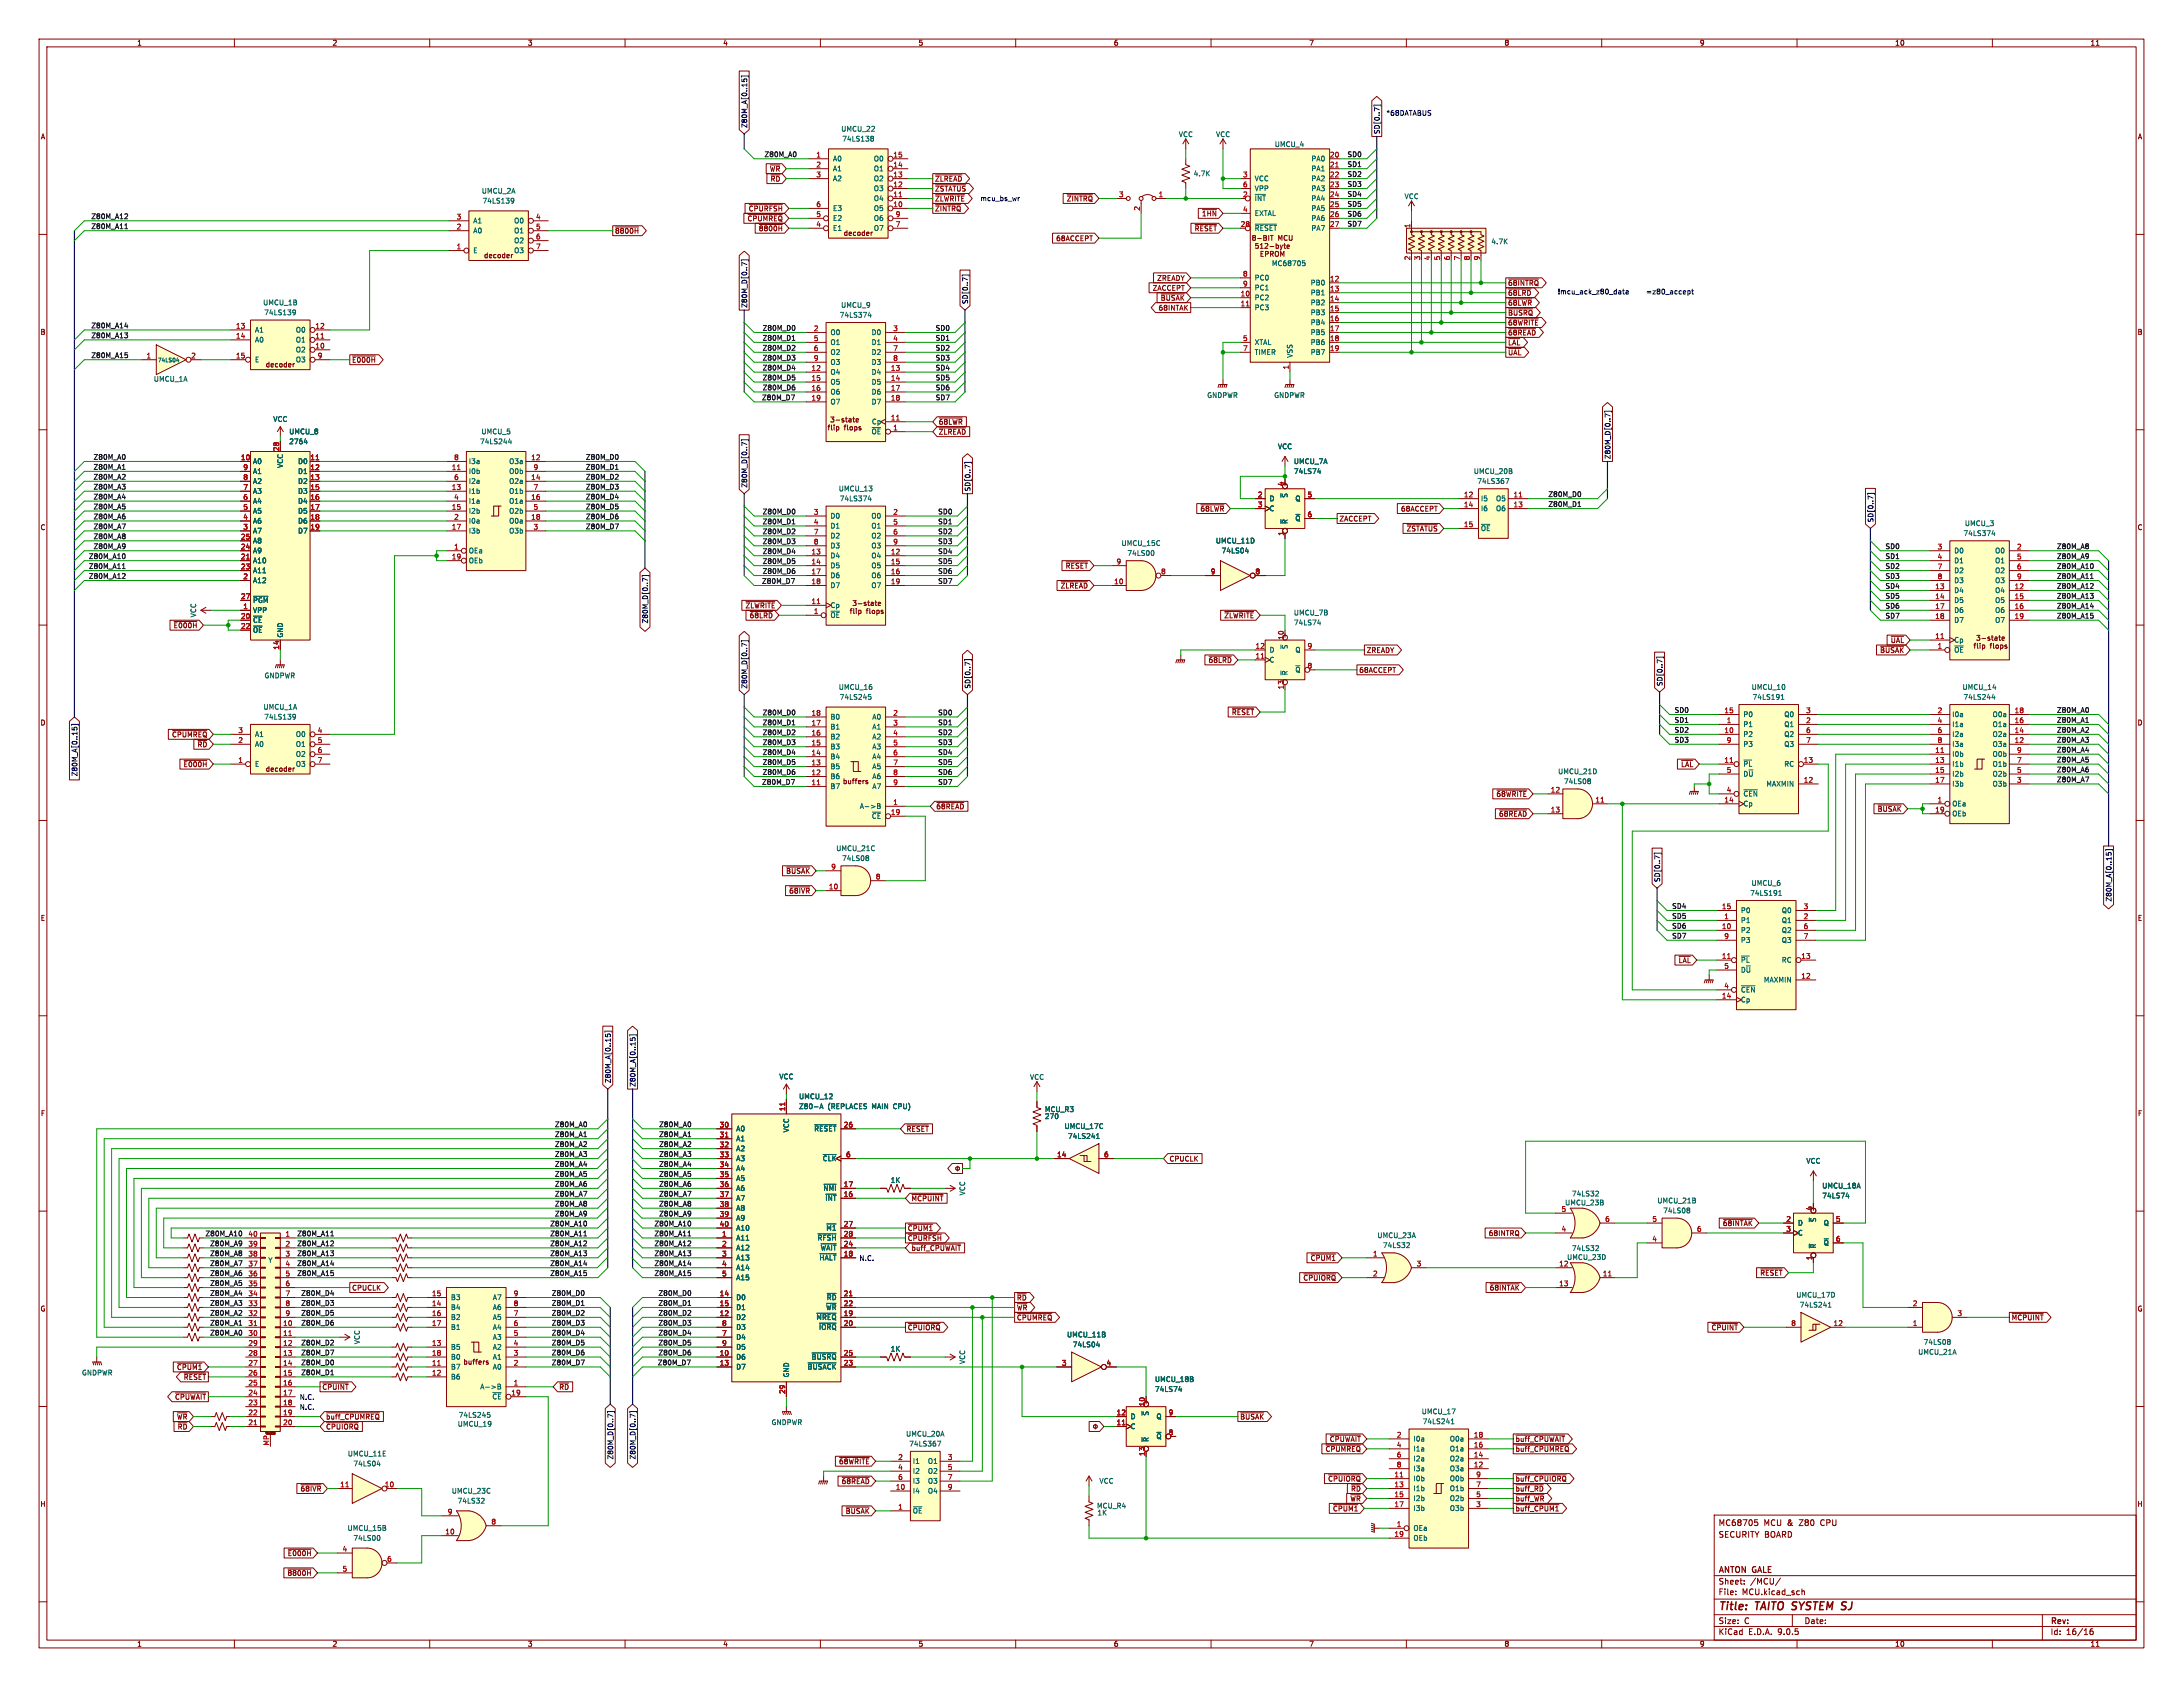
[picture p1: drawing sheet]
<svg xmlns="http://www.w3.org/2000/svg" width="559mm" height="432mm" viewBox="0 0 559 432" stroke-linecap="round" stroke-linejoin="round" font-family="sans-serif">
<defs><g id="words">
<g font-size="2.8" fill="#840000">
<text x="439.8" y="412.7">Title:</text>
<text x="449.5" y="412.7">TAITO SYSTEM SJ</text>
</g>
<g font-size="2.1" fill="#840000">
<text x="439.8" y="393.8">SECURITY BOARD</text>
<text x="439.8" y="390.8">MC68705</text>
<text x="451.5" y="390.8">MCU &amp;</text>
<text x="460.7" y="390.8">Z80</text>
<text x="466.3" y="390.8">CPU</text>
<text x="439.8" y="405.8">Sheet:</text>
<text x="439.8" y="403">ANTON GALE</text>
<text x="448" y="405.8">/MCU/</text>
<text x="439.8" y="408.5">File:</text>
<text x="445.9" y="408.5">MCU.kicad_sch</text>
<text x="439.8" y="418.7">KiCad</text>
<text x="439.8" y="415.9">Size:</text>
<text x="446.5" y="415.9">C</text>
<text x="447.5" y="418.7">E.D.A.</text>
<text x="455.1" y="418.7">9.0.5</text>
<text x="461.8" y="415.9">Date:</text>
<text x="524.8" y="416.1">Rev:</text>
<text x="524.8" y="418.7">Id:</text>
<text x="528.9" y="418.7">16/16</text>
</g>
<g font-size="1.8" fill="#840000">
<text x="35" y="11.9">1</text>
<text x="85" y="11.9">2</text>
<text x="135" y="11.9">3</text>
<text x="185" y="11.9">4</text>
<text x="235" y="11.9">5</text>
<text x="285" y="11.9">6</text>
<text x="335" y="11.9">7</text>
<text x="385" y="11.9">8</text>
<text x="435" y="11.9">9</text>
<text x="485" y="11.9">10</text>
<text x="535" y="11.9">11</text>
<text x="10.3" y="35.9">A</text>
<text x="547.1" y="35.9">A</text>
<text x="196.9" y="44.1">~{WR}</text>
<text x="197.1" y="46.7">~{RD}</text>
<text x="239.2" y="46.7">~{ZLREAD}</text>
<text x="239.2" y="49.2">~{ZSTATUS}</text>
<text x="239.2" y="51.8">~{ZLWRITE}</text>
<text x="273" y="51.8">~{ZINTRQ}</text>
<text x="191.2" y="56.8">~{CPUMREQ}</text>
<text x="191.5" y="54.3">~{CPURFSH}</text>
<text x="194.1" y="59.4">~{8800H}</text>
<text x="239.2" y="54.3">~{ZINTRQ}</text>
<text x="305.7" y="59.4">~{RESET}</text>
<text x="307.6" y="55.6">~{1HN}</text>
<text x="157.3" y="60">~{8800H}</text>
<text x="215.9" y="60.6">decoder</text>
<text x="270.2" y="61.9">68ACCEPT</text>
<text x="123.8" y="66.3">decoder</text>
<text x="294.9" y="74.6">ZACCEPT</text>
<text x="296.1" y="72.1">ZREADY</text>
<text x="297" y="77.2">~{BUSAK}</text>
<text x="385.9" y="73.3">~{68INTRQ}</text>
<text x="385.9" y="75.9">~{68LRD}</text>
<text x="296.4" y="79.7">68INTAK</text>
<text x="385.9" y="83.5">~{68WRITE}</text>
<text x="385.9" y="81">~{BUSRQ}</text>
<text x="385.9" y="78.4">~{68LWR}</text>
<text x="10.3" y="85.9">B</text>
<text x="385.9" y="86">~{68READ}</text>
<text x="385.9" y="88.6">~{LAL}</text>
<text x="547.1" y="85.9">B</text>
<text x="67.9" y="94.2">decoder</text>
<text x="90" y="93">~{E000H}</text>
<text x="385.9" y="91.1">~{UAL}</text>
<text x="240.2" y="108.9">~{68LWR}</text>
<text x="240.2" y="111.4">~{ZLREAD}</text>
<text x="307.2" y="131.1">~{68LWR}</text>
<text x="358.5" y="131.1">68ACCEPT</text>
<text x="10.3" y="135.9">C</text>
<text x="342.7" y="133.7">ZACCEPT</text>
<text x="360" y="136.2">~{ZSTATUS}</text>
<text x="547.1" y="135.9">C</text>
<text x="272.7" y="145.7">~{RESET}</text>
<text x="190.7" y="155.9">~{ZLWRITE}</text>
<text x="271.4" y="150.8">~{ZLREAD}</text>
<text x="44.3" y="161">~{E000H}</text>
<text x="191.8" y="158.4">~{68LRD}</text>
<text x="226" y="156.3">flops</text>
<text x="313.3" y="158.4">~{ZLWRITE}</text>
<text x="349.7" y="167.3">ZREADY</text>
<text x="481.1" y="167.3">~{BUSAK}</text>
<text x="483.9" y="164.8">~{UAL}</text>
<text x="513.7" y="165.2">flops</text>
<text x="309.2" y="169.9">~{68LRD}</text>
<text x="347.8" y="172.4">68ACCEPT</text>
<text x="10.3" y="185.9">D</text>
<text x="315.2" y="183.2">~{RESET}</text>
<text x="547.1" y="185.9">D</text>
<text x="43.9" y="188.9">~{CPUMREQ}</text>
<text x="50.4" y="191.5">~{RD}</text>
<text x="46.9" y="196.5">~{E000H}</text>
<text x="67.9" y="197.7">decoder</text>
<text x="430.2" y="196.5">~{LAL}</text>
<text x="215.6" y="200.9">buffers</text>
<text x="239.6" y="207.3">~{68READ}</text>
<text x="382.9" y="204.2">~{68WRITE}</text>
<text x="383.6" y="209.2">~{68READ}</text>
<text x="480.5" y="208">~{BUSAK}</text>
<text x="201.1" y="223.8">~{BUSAK}</text>
<text x="201.9" y="228.9">~{68IVR}</text>
<text x="10.3" y="235.9">E</text>
<text x="547.1" y="235.9">E</text>
<text x="429.6" y="246.7">~{LAL}</text>
<text x="10.3" y="285.9">F</text>
<text x="547.1" y="285.9">F</text>
<text x="231.9" y="289.9">~{RESET}</text>
<text x="299.2" y="297.5">CPUCLK</text>
<text x="233.2" y="307.7">~{MCPUINT}</text>
<text x="232.3" y="315.3">~{CPUM1}</text>
<text x="232.3" y="317.8">~{CPURFSH}</text>
<text x="381" y="316.5">68INTRQ</text>
<text x="440.9" y="314">~{68INTAK}</text>
<text x="233.2" y="320.4">~{buff_CPUWAIT}</text>
<text x="335.4" y="322.9">~{CPUM1}</text>
<text x="333.5" y="328">~{CPUIORQ}</text>
<text x="450.5" y="326.7">~{RESET}</text>
<text x="10.3" y="335.9">G</text>
<text x="90" y="330.5">CPUCLK</text>
<text x="260.2" y="335.6">~{WR}</text>
<text x="260.2" y="333.1">~{RD}</text>
<text x="381.2" y="330.5">~{68INTAK}</text>
<text x="547.1" y="335.9">G</text>
<text x="232.3" y="340.7">~{CPUIORQ}</text>
<text x="260.2" y="338.1">~{CPUMREQ}</text>
<text x="438" y="340.7">~{CPUINT}</text>
<text x="514.8" y="338.1">~{MCPUINT}</text>
<text x="45.2" y="350.8">~{CPUM1}</text>
<text x="46.9" y="353.4">~{RESET}</text>
<text x="118.5" y="349.5">buffers</text>
<text x="44.7" y="358.5">~{CPUWAIT}</text>
<text x="82.4" y="355.9">~{CPUINT}</text>
<text x="143" y="355.9">~{RD}</text>
<text x="45.2" y="363.5">~{WR}</text>
<text x="83.3" y="363.5">~{buff_CPUMREQ}</text>
<text x="317.3" y="363.5">~{BUSAK}</text>
<text x="45.4" y="366.1">~{RD}</text>
<text x="83.3" y="366.1">~{CPUIORQ}</text>
<text x="339.2" y="371.8">~{CPUMREQ}</text>
<text x="340.3" y="369.3">~{CPUWAIT}</text>
<text x="387.8" y="371.8">~{buff_CPUMREQ}</text>
<text x="387.8" y="369.3">~{buff_CPUWAIT}</text>
<text x="214.7" y="375">~{68WRITE}</text>
<text x="76.8" y="382">~{68IVR}</text>
<text x="215.3" y="380">~{68READ}</text>
<text x="339.8" y="379.4">~{CPUIORQ}</text>
<text x="345.7" y="382">~{RD}</text>
<text x="387.8" y="382">~{buff_RD}</text>
<text x="387.8" y="379.4">~{buff_CPUIORQ}</text>
<text x="10.2" y="385.9">H</text>
<text x="216.4" y="387.7">~{BUSAK}</text>
<text x="341.1" y="387">~{CPUM1}</text>
<text x="345.5" y="384.5">~{WR}</text>
<text x="387.8" y="387">~{buff_CPUM1}</text>
<text x="387.8" y="384.5">~{buff_WR}</text>
<text x="547" y="385.9">H</text>
<text x="73.5" y="398.5">~{E000H}</text>
<text x="73.5" y="403.5">~{8800H}</text>
<text x="35" y="421.7">1</text>
<text x="85" y="421.7">2</text>
<text x="135" y="421.7">3</text>
<text x="185" y="421.7">4</text>
<text x="235" y="421.7">5</text>
<text x="285" y="421.7">6</text>
<text x="335" y="421.7">7</text>
<text x="385" y="421.7">8</text>
<text x="435" y="421.7">9</text>
<text x="485" y="421.7">10</text>
<text x="535" y="421.7">11</text>
</g>
<g font-size="1.8" fill="#0000c2">
<text x="354.8" y="29.8">*68DATABUS</text>
<text x="250.9" y="51.7">mcu_bs_wr</text>
<text x="398.7" y="75.5">!mcu_ack_z80_data</text>
<text x="421.2" y="75.5">=z80_accept</text>
<text x="219.9" y="322.9">N.C.</text>
<text x="76.6" y="358.5">N.C.</text>
<text x="76.6" y="361">N.C.</text>
</g>
<g font-size="1.8" fill="#000084">
<text x="191.5" y="32.9" transform="rotate(-90 191.5 32.9)">Z80M_A[0..15]</text>
<text x="353.4" y="34.4" transform="rotate(-90 353.4 34.4)">SD[0..7]</text>
<text x="248" y="77.9" transform="rotate(-90 248 77.9)">SD[0..7]</text>
<text x="191.5" y="78.9" transform="rotate(-90 191.5 78.9)">Z80M_D[0..7]</text>
<text x="412.4" y="117.6" transform="rotate(-90 412.4 117.6)">Z80M_D[0..7]</text>
<text x="191.5" y="124.9" transform="rotate(-90 191.5 124.9)">Z80M_D[0..7]</text>
<text x="248.6" y="125.9" transform="rotate(-90 248.6 125.9)">SD[0..7]</text>
<text x="479.7" y="133.8" transform="rotate(-90 479.7 133.8)">SD[0..7]</text>
<text x="166.1" y="159.7" transform="rotate(-90 166.1 159.7)">Z80M_D[0..7]</text>
<text x="191.5" y="176.4" transform="rotate(-90 191.5 176.4)">Z80M_D[0..7]</text>
<text x="248.6" y="176.4" transform="rotate(-90 248.6 176.4)">SD[0..7]</text>
<text x="425.8" y="175.7" transform="rotate(-90 425.8 175.7)">SD[0..7]</text>
<text x="20" y="198.8" transform="rotate(-90 20 198.8)">Z80M_A[0..15]</text>
<text x="425.1" y="225.9" transform="rotate(-90 425.1 225.9)">SD[0..7]</text>
<text x="540.7" y="230.9" transform="rotate(-90 540.7 230.9)">Z80M_A[0..15]</text>
<text x="156.5" y="277.3" transform="rotate(-90 156.5 277.3)">Z80M_A[0..15]</text>
<text x="162.9" y="278.3" transform="rotate(-90 162.9 278.3)">Z80M_A[0..15]</text>
<text x="157.2" y="373.7" transform="rotate(-90 157.2 373.7)">Z80M_D[0..7]</text>
<text x="162.9" y="373.7" transform="rotate(-90 162.9 373.7)">Z80M_D[0..7]</text>
</g>
<g font-size="1.8" fill="#006464">
<text x="215.2" y="33.9">UMCU_22</text>
<text x="301.6" y="35.3">VCC</text>
<text x="311.2" y="35.3">VCC</text>
<text x="213.1" y="41.5">A0</text>
<text x="215.5" y="36.4">74LS138</text>
<text x="223.6" y="41.5">O0</text>
<text x="326.2" y="37.8">UMCU_4</text>
<text x="335.6" y="41.5">PA0</text>
<text x="213.1" y="44">A1</text>
<text x="213.1" y="46.6">A2</text>
<text x="223.6" y="44">O1</text>
<text x="223.6" y="46.6">O2</text>
<text x="305.4" y="45.3">4.7K</text>
<text x="321.1" y="46.6">VCC</text>
<text x="335.6" y="44">PA1</text>
<text x="335.6" y="46.6">PA2</text>
<text x="123.2" y="49.8">UMCU_2A</text>
<text x="123.4" y="52.3">74LS139</text>
<text x="223.6" y="49.1">O3</text>
<text x="223.6" y="51.7">O4</text>
<text x="321.1" y="49.1">VPP</text>
<text x="321.1" y="51.7">~{INT}</text>
<text x="335.6" y="49.1">PA3</text>
<text x="335.6" y="51.7">PA4</text>
<text x="359.4" y="51.2">VCC</text>
<text x="121" y="57.4">A1</text>
<text x="121" y="59.9">A0</text>
<text x="131.5" y="57.4">O0</text>
<text x="131.5" y="59.9">O1</text>
<text x="213.1" y="54.2">E3</text>
<text x="213.1" y="56.7">E2</text>
<text x="213.1" y="59.3">E1</text>
<text x="223.6" y="54.2">O5</text>
<text x="223.6" y="56.7">O6</text>
<text x="223.6" y="59.3">O7</text>
<text x="321.1" y="55.5">EXTAL</text>
<text x="321.1" y="59.3">~{RESET}</text>
<text x="335.6" y="54.2">PA5</text>
<text x="335.6" y="56.7">PA6</text>
<text x="335.6" y="59.3">PA7</text>
<text x="121" y="65">E</text>
<text x="131.5" y="62.5">O2</text>
<text x="131.5" y="65">O3</text>
<text x="381.6" y="62.7">4.7K</text>
<text x="321.1" y="72">PC0</text>
<text x="325.3" y="68.5">MC68705</text>
<text x="321.1" y="74.5">PC1</text>
<text x="321.1" y="77.1">PC2</text>
<text x="335.4" y="73.3">PB0</text>
<text x="335.4" y="75.8">PB1</text>
<text x="67.2" y="78.3">UMCU_1B</text>
<text x="67.5" y="80.9">74LS139</text>
<text x="214.8" y="81.5">74LS374</text>
<text x="215.2" y="79">UMCU_9</text>
<text x="321.1" y="79.6">PC3</text>
<text x="335.4" y="78.3">PB2</text>
<text x="335.4" y="80.9">PB3</text>
<text x="335.4" y="83.4">PB4</text>
<text x="65.2" y="85.3">A1</text>
<text x="65.2" y="87.9">A0</text>
<text x="75.6" y="85.3">O0</text>
<text x="75.6" y="87.9">O1</text>
<text x="212.5" y="86">O0</text>
<text x="212.5" y="88.5">O1</text>
<text x="223" y="86">D0</text>
<text x="223" y="88.5">D1</text>
<text x="321.1" y="88.5">XTAL</text>
<text x="335.4" y="86">PB5</text>
<text x="335.4" y="88.5">PB6</text>
<text x="65.2" y="92.9">E</text>
<text x="75.6" y="90.4">O2</text>
<text x="75.6" y="92.9">O3</text>
<text x="212.5" y="91">O2</text>
<text x="212.5" y="93.6">O3</text>
<text x="223" y="91">D2</text>
<text x="223" y="93.6">D3</text>
<text x="321.1" y="91">TIMER</text>
<text x="331.1" y="91.7" transform="rotate(-90 331.1 91.7)">VSS</text>
<text x="335.4" y="91">PB7</text>
<text x="39.3" y="97.9">UMCU_1A</text>
<text x="212.5" y="96.1">O4</text>
<text x="212.5" y="98.7">O5</text>
<text x="212.5" y="101.2">O6</text>
<text x="223" y="96.1">D4</text>
<text x="223" y="98.7">D5</text>
<text x="223" y="101.2">D6</text>
<text x="212.5" y="103.7">O7</text>
<text x="223" y="103.7">D7</text>
<text x="308.9" y="102.1">GNDPWR</text>
<text x="326" y="102.1">GNDPWR</text>
<text x="69.8" y="108.2">VCC</text>
<text x="73.9" y="111.4">UMCU_8</text>
<text x="73.9" y="113.9">2764</text>
<text x="122.8" y="113.9">74LS244</text>
<text x="123.1" y="111.4">UMCU_5</text>
<text x="220.3" y="109.3">flops</text>
<text x="223" y="111.4">~{OE}</text>
<text x="223.1" y="108.8">Cp</text>
<text x="64.6" y="119">A0</text>
<text x="72.6" y="119.9" transform="rotate(-90 72.6 119.9)">VCC</text>
<text x="76.2" y="119">D0</text>
<text x="119.9" y="119">I3a</text>
<text x="130.2" y="119">O3a</text>
<text x="327" y="115.2">VCC</text>
<text x="331.1" y="119">UMCU_7A</text>
<text x="64.6" y="121.5">A1</text>
<text x="64.6" y="124.1">A2</text>
<text x="76.2" y="121.5">D1</text>
<text x="76.2" y="124.1">D2</text>
<text x="119.9" y="121.5">I0b</text>
<text x="119.9" y="124.1">I2a</text>
<text x="130.2" y="121.5">O0b</text>
<text x="130.2" y="124.1">O2a</text>
<text x="214.6" y="126">UMCU_13</text>
<text x="331.1" y="121.5">74LS74</text>
<text x="377.1" y="121.5">UMCU_20B</text>
<text x="378" y="124.1">74LS367</text>
<text x="64.6" y="126.6">A3</text>
<text x="64.6" y="129.1">A4</text>
<text x="64.6" y="131.7">A5</text>
<text x="76.2" y="126.6">D3</text>
<text x="76.2" y="129.1">D4</text>
<text x="76.2" y="131.7">D5</text>
<text x="119.9" y="126.6">I1b</text>
<text x="119.9" y="129.1">I1a</text>
<text x="119.9" y="131.7">I2b</text>
<text x="130.2" y="126.6">O1b</text>
<text x="130.2" y="129.1">O1a</text>
<text x="130.2" y="131.7">O2b</text>
<text x="214.8" y="128.5">74LS374</text>
<text x="324.9" y="128.5">D</text>
<text x="324.9" y="131">C</text>
<text x="329.8" y="127.5" transform="rotate(-90 329.8 127.5)">~{S}</text>
<text x="331.5" y="128.5">Q</text>
<text x="379" y="128.5">I5</text>
<text x="379" y="131">I6</text>
<text x="382.8" y="128.5">O5</text>
<text x="382.8" y="131">O6</text>
<text x="64.6" y="134.2">A6</text>
<text x="64.6" y="136.8">A7</text>
<text x="76.2" y="134.2">D6</text>
<text x="76.2" y="136.8">D7</text>
<text x="119.9" y="134.2">I0a</text>
<text x="119.9" y="136.8">I3b</text>
<text x="130.2" y="134.2">O0a</text>
<text x="130.2" y="136.8">O3b</text>
<text x="212.5" y="132.9">D0</text>
<text x="212.5" y="135.5">D1</text>
<text x="222.9" y="132.9">O0</text>
<text x="222.9" y="135.5">O1</text>
<text x="329.8" y="134.2" transform="rotate(-90 329.8 134.2)">~{R}</text>
<text x="331.5" y="133.6">~{Q}</text>
<text x="379" y="136.1">~{OE}</text>
<text x="502.5" y="137.4">74LS374</text>
<text x="502.8" y="134.8">UMCU_3</text>
<text x="64.6" y="139.3">A8</text>
<text x="64.6" y="141.8">A9</text>
<text x="119.9" y="141.8">OEa</text>
<text x="212.5" y="138">D2</text>
<text x="212.5" y="140.6">D3</text>
<text x="212.5" y="143.1">D4</text>
<text x="222.9" y="138">O2</text>
<text x="222.9" y="140.6">O3</text>
<text x="222.9" y="143.1">O4</text>
<text x="287" y="139.9">UMCU_15C</text>
<text x="288.5" y="142.5">74LS00</text>
<text x="311.1" y="139.3">UMCU_11D</text>
<text x="312.6" y="141.8">74LS04</text>
<text x="500.1" y="141.8">D0</text>
<text x="510.6" y="141.8">O0</text>
<text x="64.6" y="144.4">A10</text>
<text x="64.6" y="146.9">A11</text>
<text x="64.6" y="149.5">A12</text>
<text x="119.9" y="144.4">OEb</text>
<text x="212.5" y="145.6">D5</text>
<text x="212.5" y="148.2">D6</text>
<text x="222.9" y="145.6">O5</text>
<text x="222.9" y="148.2">O6</text>
<text x="500.1" y="144.4">D1</text>
<text x="500.1" y="146.9">D2</text>
<text x="500.1" y="149.5">D3</text>
<text x="510.6" y="144.4">O1</text>
<text x="510.6" y="146.9">O2</text>
<text x="510.6" y="149.5">O3</text>
<text x="64.6" y="154.5">~{PGM}</text>
<text x="212.5" y="150.7">D7</text>
<text x="212.5" y="155.8">Cp</text>
<text x="222.9" y="150.7">O7</text>
<text x="500.1" y="152">D4</text>
<text x="500.1" y="154.5">D5</text>
<text x="510.6" y="152">O4</text>
<text x="510.6" y="154.5">O5</text>
<text x="50.4" y="158.1" transform="rotate(-90 50.4 158.1)">VCC</text>
<text x="64.6" y="157.1">VPP</text>
<text x="64.6" y="159.6">~{CE}</text>
<text x="212.5" y="158.3">~{OE}</text>
<text x="331.1" y="157.7">UMCU_7B</text>
<text x="331.1" y="160.2">74LS74</text>
<text x="500.1" y="157.1">D6</text>
<text x="500.1" y="159.6">D7</text>
<text x="510.6" y="157.1">O6</text>
<text x="510.6" y="159.6">O7</text>
<text x="64.6" y="162.2">~{OE}</text>
<text x="72.6" y="163.3" transform="rotate(-90 72.6 163.3)">GND</text>
<text x="324.9" y="167.2">D</text>
<text x="329.8" y="166.3" transform="rotate(-90 329.8 166.3)">~{S}</text>
<text x="331.5" y="167.2">Q</text>
<text x="500.1" y="164.7">Cp</text>
<text x="500.1" y="167.2">~{OE}</text>
<text x="67.6" y="173.8">GNDPWR</text>
<text x="324.9" y="169.8">C</text>
<text x="329.8" y="173" transform="rotate(-90 329.8 173)">~{R}</text>
<text x="331.5" y="172.3">~{Q}</text>
<text x="214.6" y="176.8">UMCU_16</text>
<text x="214.8" y="179.3">74LS245</text>
<text x="448.3" y="176.8">UMCU_10</text>
<text x="448.5" y="179.3">74LS191</text>
<text x="502.2" y="176.8">UMCU_14</text>
<text x="502.5" y="179.3">74LS244</text>
<text x="67.3" y="181.8">UMCU_1A</text>
<text x="67.5" y="184.4">74LS139</text>
<text x="212.5" y="184.4">B0</text>
<text x="223.2" y="184.4">A0</text>
<text x="446.2" y="183.7">P0</text>
<text x="456.6" y="183.7">Q0</text>
<text x="499.6" y="183.7">I0a</text>
<text x="509.9" y="183.7">O0a</text>
<text x="65.2" y="188.8">A1</text>
<text x="65.2" y="191.4">A0</text>
<text x="75.6" y="188.8">O0</text>
<text x="75.6" y="191.4">O1</text>
<text x="212.5" y="186.9">B1</text>
<text x="212.5" y="189.5">B2</text>
<text x="212.5" y="192">B3</text>
<text x="223.2" y="186.9">A1</text>
<text x="223.2" y="189.5">A2</text>
<text x="223.2" y="192">A3</text>
<text x="446.2" y="186.3">P1</text>
<text x="446.2" y="188.8">P2</text>
<text x="446.2" y="191.4">P3</text>
<text x="456.6" y="186.3">Q1</text>
<text x="456.6" y="188.8">Q2</text>
<text x="456.6" y="191.4">Q3</text>
<text x="499.6" y="186.3">I1a</text>
<text x="499.6" y="188.8">I2a</text>
<text x="499.6" y="191.4">I3a</text>
<text x="509.9" y="186.3">O1a</text>
<text x="509.9" y="188.8">O2a</text>
<text x="509.9" y="191.4">O3a</text>
<text x="65.2" y="196.4">E</text>
<text x="75.6" y="193.9">O2</text>
<text x="75.6" y="196.4">O3</text>
<text x="212.5" y="194.5">B4</text>
<text x="212.5" y="197.1">B5</text>
<text x="223.2" y="194.5">A4</text>
<text x="223.2" y="197.1">A5</text>
<text x="446.2" y="196.4">~{PL}</text>
<text x="456.6" y="196.4">RC</text>
<text x="499.6" y="193.9">I0b</text>
<text x="499.6" y="196.4">I1b</text>
<text x="509.9" y="193.9">O0b</text>
<text x="509.9" y="196.4">O1b</text>
<text x="212.5" y="199.6">B6</text>
<text x="212.5" y="202.2">B7</text>
<text x="223.2" y="199.6">A6</text>
<text x="223.2" y="202.2">A7</text>
<text x="398.7" y="198.3">UMCU_21D</text>
<text x="400.2" y="200.9">74LS08</text>
<text x="446.2" y="199">D~{U}</text>
<text x="452" y="201.5">MAXMIN</text>
<text x="499.6" y="199">I2b</text>
<text x="499.6" y="201.5">I3b</text>
<text x="509.9" y="199">O2b</text>
<text x="509.9" y="201.5">O3b</text>
<text x="220" y="207.2">A-&gt;B</text>
<text x="223.1" y="209.8">~{CE}</text>
<text x="446.2" y="204.1">~{CEN}</text>
<text x="446.2" y="206.6">Cp</text>
<text x="499.6" y="206.6">OEa</text>
<text x="499.6" y="209.1">OEb</text>
<text x="213.9" y="218">UMCU_21C</text>
<text x="215.4" y="220.6">74LS08</text>
<text x="448.2" y="226.9">UMCU_6</text>
<text x="445.5" y="233.9">P0</text>
<text x="447.9" y="229.5">74LS191</text>
<text x="456" y="233.9">Q0</text>
<text x="445.5" y="236.4">P1</text>
<text x="445.5" y="239">P2</text>
<text x="456" y="236.4">Q1</text>
<text x="456" y="239">Q2</text>
<text x="445.5" y="241.5">P3</text>
<text x="456" y="241.5">Q3</text>
<text x="445.5" y="246.6">~{PL}</text>
<text x="445.5" y="249.1">D~{U}</text>
<text x="451.4" y="251.7">MAXMIN</text>
<text x="456" y="246.6">RC</text>
<text x="445.5" y="254.2">~{CEN}</text>
<text x="445.5" y="256.8">Cp</text>
<text x="199.4" y="276.5">VCC</text>
<text x="204.4" y="281.5">UMCU_12</text>
<text x="263.5" y="276.6">VCC</text>
<text x="204.4" y="284.1">Z80-A</text>
<text x="211.9" y="284.1">(REPLACES</text>
<text x="223.3" y="284.1">MAIN CPU)</text>
<text x="267.3" y="286.6">270</text>
<text x="267.3" y="284.8">MCU_R3</text>
<text x="188.3" y="289.8">A0</text>
<text x="188.3" y="292.3">A1</text>
<text x="202.2" y="290" transform="rotate(-90 202.2 290)">VCC</text>
<text x="208.3" y="289.8">~{RESET}</text>
<text x="272.4" y="289.2">UMCU_17C</text>
<text x="273.3" y="291.7">74LS241</text>
<text x="188.3" y="294.9">A2</text>
<text x="188.3" y="297.4">A3</text>
<text x="188.3" y="299.9">A4</text>
<text x="210.5" y="297.4">~{CLK}</text>
<text x="462.3" y="298">VCC</text>
<text x="188.3" y="302.5">A5</text>
<text x="188.3" y="305">A6</text>
<text x="210.7" y="305">~{NMI}</text>
<text x="227.9" y="303">1K</text>
<text x="466.3" y="304.4">UMCU_18A</text>
<text x="188.3" y="307.6">A7</text>
<text x="188.3" y="310.1">A8</text>
<text x="211.1" y="307.6">~{INT}</text>
<text x="247.2" y="306.1" transform="rotate(-90 247.2 306.1)">VCC</text>
<text x="400.5" y="308.7">UMCU_23B</text>
<text x="402.3" y="306.4">74LS32</text>
<text x="424.1" y="308.2">UMCU_21B</text>
<text x="425.6" y="310.7">74LS08</text>
<text x="466.3" y="306.9">74LS74</text>
<text x="188.3" y="312.6">A9</text>
<text x="188.3" y="315.2">A10</text>
<text x="188.3" y="317.7">A11</text>
<text x="209.1" y="317.7">~{RFSH}</text>
<text x="211.4" y="315.2">~{M1}</text>
<text x="352.5" y="317.1">UMCU_23A</text>
<text x="460.1" y="313.9">D</text>
<text x="460.1" y="316.5">C</text>
<text x="465" y="312.9" transform="rotate(-90 465 312.9)">~{S}</text>
<text x="466.7" y="313.9">Q</text>
<text x="68.6" y="323.4">Y</text>
<text x="188.3" y="320.3">A12</text>
<text x="188.3" y="322.8">A13</text>
<text x="209.6" y="322.8">~{HALT}</text>
<text x="209.9" y="320.3">~{WAIT}</text>
<text x="353.9" y="319.6">74LS32</text>
<text x="401" y="322.7">UMCU_23D</text>
<text x="402.3" y="320.4">74LS32</text>
<text x="465" y="319.7" transform="rotate(-90 465 319.7)">~{R}</text>
<text x="466.7" y="319">~{Q}</text>
<text x="188.3" y="325.3">A14</text>
<text x="188.3" y="327.9">A15</text>
<text x="115.3" y="333">B3</text>
<text x="115.3" y="335.5">B4</text>
<text x="126" y="333">A7</text>
<text x="126" y="335.5">A6</text>
<text x="188.3" y="333">D0</text>
<text x="188.3" y="335.5">D1</text>
<text x="211.3" y="335.5">~{WR}</text>
<text x="211.5" y="333">~{RD}</text>
<text x="459.7" y="332.3">UMCU_17D</text>
<text x="460.6" y="334.9">74LS241</text>
<text x="115.3" y="338">B2</text>
<text x="115.3" y="340.6">B1</text>
<text x="126" y="338">A5</text>
<text x="126" y="340.6">A4</text>
<text x="188.3" y="338">D2</text>
<text x="188.3" y="340.6">D3</text>
<text x="208.8" y="338">~{MREQ}</text>
<text x="209.5" y="340.6">~{IORQ}</text>
<text x="92.3" y="344.2" transform="rotate(-90 92.3 344.2)">VCC</text>
<text x="115.3" y="345.7">B5</text>
<text x="126" y="343.1">A3</text>
<text x="126" y="345.7">A2</text>
<text x="188.3" y="343.1">D4</text>
<text x="188.3" y="345.7">D5</text>
<text x="227.9" y="346.2">1K</text>
<text x="273" y="342.5">UMCU_11B</text>
<text x="274.5" y="345">74LS04</text>
<text x="490.9" y="346.9">UMCU_21A</text>
<text x="492.3" y="344.4">74LS08</text>
<text x="20.9" y="352.2">GNDPWR</text>
<text x="115.3" y="348.2">B0</text>
<text x="115.3" y="350.7">B7</text>
<text x="115.3" y="353.3">B6</text>
<text x="126" y="348.2">A1</text>
<text x="126" y="350.7">A0</text>
<text x="188.3" y="348.2">D6</text>
<text x="188.3" y="350.7">D7</text>
<text x="202.2" y="352.7" transform="rotate(-90 202.2 352.7)">GND</text>
<text x="206.6" y="350.7">~{BUSACK}</text>
<text x="207.6" y="348.2">~{BUSRQ}</text>
<text x="247.2" y="349.3" transform="rotate(-90 247.2 349.3)">VCC</text>
<text x="295.5" y="353.9">UMCU_18B</text>
<text x="122.8" y="355.8">A-&gt;B</text>
<text x="125.9" y="358.4">~{CE}</text>
<text x="295.5" y="356.5">74LS74</text>
<text x="117.1" y="365.4">UMCU_19</text>
<text x="117.3" y="363.1">74LS245</text>
<text x="197.4" y="364.9">GNDPWR</text>
<text x="289.3" y="363.4">D</text>
<text x="289.3" y="366">C</text>
<text x="294.2" y="362.5" transform="rotate(-90 294.2 362.5)">~{S}</text>
<text x="295.9" y="363.4">Q</text>
<text x="363.8" y="362.2">UMCU_17</text>
<text x="364.1" y="364.7">74LS241</text>
<text x="231.8" y="367.9">UMCU_20A</text>
<text x="232.6" y="370.4">74LS367</text>
<text x="294.2" y="369.2" transform="rotate(-90 294.2 369.2)">~{R}</text>
<text x="295.9" y="368.5">~{Q}</text>
<text x="361.7" y="369.2">I0a</text>
<text x="361.7" y="371.7">I1a</text>
<text x="371" y="369.2">O0a</text>
<text x="371" y="371.7">O1a</text>
<text x="88.9" y="373">UMCU_11E</text>
<text x="90.3" y="375.5">74LS04</text>
<text x="233.6" y="374.9">I1</text>
<text x="233.6" y="377.4">I2</text>
<text x="237.4" y="374.9">O1</text>
<text x="237.4" y="377.4">O2</text>
<text x="361.7" y="374.2">I2a</text>
<text x="361.7" y="376.8">I3a</text>
<text x="371" y="374.2">O2a</text>
<text x="371" y="376.8">O3a</text>
<text x="115.5" y="382.5">UMCU_23C</text>
<text x="233.6" y="380">I3</text>
<text x="233.6" y="382.5">I4</text>
<text x="237.4" y="380">O3</text>
<text x="237.4" y="382.5">O4</text>
<text x="281.3" y="380">VCC</text>
<text x="361.7" y="379.3">I0b</text>
<text x="361.7" y="381.9">I1b</text>
<text x="371" y="379.3">O0b</text>
<text x="371" y="381.9">O1b</text>
<text x="117" y="385">74LS32</text>
<text x="233.6" y="387.6">~{OE}</text>
<text x="280.7" y="386.3">MCU_R4</text>
<text x="280.8" y="388.1">1K</text>
<text x="361.7" y="384.4">I2b</text>
<text x="361.7" y="386.9">I3b</text>
<text x="371" y="384.4">O2b</text>
<text x="371" y="386.9">O3b</text>
<text x="88.9" y="392">UMCU_15B</text>
<text x="90.3" y="394.6">74LS00</text>
<text x="361.7" y="392">OEa</text>
<text x="361.7" y="394.6">OEb</text>
</g>
<g font-size="1.8" fill="#0f0f0f">
<text x="195.6" y="40.3">Z80M_A0</text>
<text x="344.8" y="40.3">SD0</text>
<text x="344.8" y="47.9">SD3</text>
<text x="344.8" y="45.4">SD2</text>
<text x="344.8" y="42.8">SD1</text>
<text x="344.8" y="53">SD5</text>
<text x="344.8" y="50.5">SD4</text>
<text x="23.3" y="56.2">Z80M_A12</text>
<text x="23.3" y="58.7">Z80M_A11</text>
<text x="344.8" y="58.1">SD7</text>
<text x="344.8" y="55.5">SD6</text>
<text x="23.3" y="86.6">Z80M_A13</text>
<text x="23.3" y="84.1">Z80M_A14</text>
<text x="195.1" y="89.8">Z80M_D2</text>
<text x="195.1" y="84.7">Z80M_D0</text>
<text x="195.1" y="87.3">Z80M_D1</text>
<text x="239.4" y="89.8">SD2</text>
<text x="239.4" y="84.7">SD0</text>
<text x="239.4" y="87.3">SD1</text>
<text x="23.3" y="91.7">Z80M_A15</text>
<text x="195.1" y="92.4">Z80M_D3</text>
<text x="195.1" y="94.9">Z80M_D4</text>
<text x="239.4" y="92.4">SD3</text>
<text x="239.4" y="94.9">SD4</text>
<text x="195.1" y="100">Z80M_D6</text>
<text x="195.1" y="97.4">Z80M_D5</text>
<text x="239.4" y="100">SD6</text>
<text x="239.4" y="97.4">SD5</text>
<text x="194.9" y="102.5">Z80M_D7</text>
<text x="239.4" y="102.5">SD7</text>
<text x="23.8" y="117.8">Z80M_A0</text>
<text x="149.9" y="117.8">Z80M_D0</text>
<text x="23.8" y="120.3">Z80M_A1</text>
<text x="23.8" y="122.8">Z80M_A2</text>
<text x="23.8" y="125.4">Z80M_A3</text>
<text x="149.9" y="125.4">Z80M_D3</text>
<text x="149.9" y="122.8">Z80M_D2</text>
<text x="149.9" y="120.3">Z80M_D1</text>
<text x="23.8" y="127.9">Z80M_A4</text>
<text x="23.8" y="130.5">Z80M_A5</text>
<text x="149.9" y="127.9">Z80M_D4</text>
<text x="149.9" y="130.5">Z80M_D5</text>
<text x="195.1" y="131.7">Z80M_D0</text>
<text x="240" y="131.7">SD0</text>
<text x="396.2" y="129.8">Z80M_D1</text>
<text x="396.2" y="127.3">Z80M_D0</text>
<text x="23.8" y="135.5">Z80M_A7</text>
<text x="23.8" y="133">Z80M_A6</text>
<text x="149.9" y="135.5">Z80M_D7</text>
<text x="149.9" y="133">Z80M_D6</text>
<text x="195.1" y="134.3">Z80M_D1</text>
<text x="195.1" y="136.8">Z80M_D2</text>
<text x="240" y="134.3">SD1</text>
<text x="240" y="136.8">SD2</text>
<text x="22.6" y="143.2">Z80M_A10</text>
<text x="23.8" y="138.1">Z80M_A8</text>
<text x="23.8" y="140.6">Z80M_A9</text>
<text x="195.1" y="139.4">Z80M_D3</text>
<text x="195.1" y="141.9">Z80M_D4</text>
<text x="240" y="139.4">SD3</text>
<text x="240" y="141.9">SD4</text>
<text x="482.5" y="140.6">SD0</text>
<text x="482.5" y="143.2">SD1</text>
<text x="526.4" y="143.2">Z80M_A9</text>
<text x="526.4" y="140.6">Z80M_A8</text>
<text x="22.6" y="145.7">Z80M_A11</text>
<text x="22.6" y="148.2">Z80M_A12</text>
<text x="194.9" y="149.5">Z80M_D7</text>
<text x="195.1" y="147">Z80M_D6</text>
<text x="195.1" y="144.4">Z80M_D5</text>
<text x="240" y="149.5">SD7</text>
<text x="240" y="144.4">SD5</text>
<text x="240" y="147">SD6</text>
<text x="482.5" y="145.7">SD2</text>
<text x="482.5" y="148.2">SD3</text>
<text x="526.4" y="148.2">Z80M_A11</text>
<text x="526.4" y="145.7">Z80M_A10</text>
<text x="482.5" y="155.9">SD6</text>
<text x="482.5" y="153.3">SD5</text>
<text x="482.5" y="150.8">SD4</text>
<text x="526.4" y="153.3">Z80M_A13</text>
<text x="526.4" y="155.9">Z80M_A14</text>
<text x="526.4" y="150.8">Z80M_A12</text>
<text x="482.5" y="158.4">SD7</text>
<text x="526.4" y="158.4">Z80M_A15</text>
<text x="195.1" y="185.7">Z80M_D1</text>
<text x="195.1" y="183.2">Z80M_D0</text>
<text x="240" y="183.2">SD0</text>
<text x="240" y="185.7">SD1</text>
<text x="428.5" y="182.5">SD0</text>
<text x="428.5" y="185.1">SD1</text>
<text x="526.4" y="185.1">Z80M_A1</text>
<text x="526.4" y="182.5">Z80M_A0</text>
<text x="195.1" y="190.8">Z80M_D3</text>
<text x="195.1" y="188.2">Z80M_D2</text>
<text x="240" y="190.8">SD3</text>
<text x="240" y="188.2">SD2</text>
<text x="428.5" y="187.6">SD2</text>
<text x="428.5" y="190.2">SD3</text>
<text x="526.4" y="187.6">Z80M_A2</text>
<text x="526.4" y="190.2">Z80M_A3</text>
<text x="195.1" y="195.9">Z80M_D5</text>
<text x="195.1" y="193.3">Z80M_D4</text>
<text x="240" y="195.9">SD5</text>
<text x="240" y="193.3">SD4</text>
<text x="526.4" y="197.8">Z80M_A6</text>
<text x="526.4" y="192.7">Z80M_A4</text>
<text x="526.4" y="195.2">Z80M_A5</text>
<text x="194.9" y="200.9">Z80M_D7</text>
<text x="195.1" y="198.4">Z80M_D6</text>
<text x="240" y="200.9">SD7</text>
<text x="240" y="198.4">SD6</text>
<text x="526.4" y="200.3">Z80M_A7</text>
<text x="427.9" y="232.7">SD4</text>
<text x="427.9" y="237.8">SD6</text>
<text x="427.9" y="235.2">SD5</text>
<text x="427.9" y="240.3">SD7</text>
<text x="141.9" y="293.7">Z80M_A2</text>
<text x="141.9" y="288.6">Z80M_A0</text>
<text x="141.9" y="291.1">Z80M_A1</text>
<text x="168.6" y="293.7">Z80M_A2</text>
<text x="168.6" y="288.6">Z80M_A0</text>
<text x="168.6" y="291.1">Z80M_A1</text>
<text x="141.9" y="298.7">Z80M_A4</text>
<text x="141.9" y="296.2">Z80M_A3</text>
<text x="168.6" y="298.7">Z80M_A4</text>
<text x="168.6" y="296.2">Z80M_A3</text>
<text x="141.9" y="301.3">Z80M_A5</text>
<text x="141.9" y="303.8">Z80M_A6</text>
<text x="168.6" y="301.3">Z80M_A5</text>
<text x="168.6" y="303.8">Z80M_A6</text>
<text x="141.9" y="306.4">Z80M_A7</text>
<text x="141.9" y="311.4">Z80M_A9</text>
<text x="141.9" y="308.9">Z80M_A8</text>
<text x="168.6" y="306.4">Z80M_A7</text>
<text x="168.6" y="308.9">Z80M_A8</text>
<text x="168.6" y="311.4">Z80M_A9</text>
<text x="52.5" y="316.5">Z80M_A10</text>
<text x="76" y="316.5">Z80M_A11</text>
<text x="140.7" y="316.5">Z80M_A11</text>
<text x="140.7" y="314">Z80M_A10</text>
<text x="167.4" y="314">Z80M_A10</text>
<text x="167.4" y="316.5">Z80M_A11</text>
<text x="53.7" y="321.6">Z80M_A8</text>
<text x="53.7" y="319.1">Z80M_A9</text>
<text x="76" y="319.1">Z80M_A12</text>
<text x="76" y="321.6">Z80M_A13</text>
<text x="140.7" y="319.1">Z80M_A12</text>
<text x="140.7" y="321.6">Z80M_A13</text>
<text x="167.4" y="321.6">Z80M_A13</text>
<text x="167.4" y="319.1">Z80M_A12</text>
<text x="53.7" y="329.2">Z80M_A5</text>
<text x="53.7" y="324.1">Z80M_A7</text>
<text x="53.7" y="326.7">Z80M_A6</text>
<text x="76" y="326.7">Z80M_A15</text>
<text x="76" y="324.1">Z80M_A14</text>
<text x="140.7" y="326.7">Z80M_A15</text>
<text x="140.7" y="324.1">Z80M_A14</text>
<text x="167.4" y="324.1">Z80M_A14</text>
<text x="167.4" y="326.7">Z80M_A15</text>
<text x="53.7" y="331.8">Z80M_A4</text>
<text x="53.7" y="334.3">Z80M_A3</text>
<text x="77" y="334.3">Z80M_D3</text>
<text x="77" y="331.8">Z80M_D4</text>
<text x="141.1" y="334.3">Z80M_D1</text>
<text x="141.1" y="331.8">Z80M_D0</text>
<text x="168.4" y="334.3">Z80M_D1</text>
<text x="168.4" y="331.8">Z80M_D0</text>
<text x="53.7" y="339.4">Z80M_A1</text>
<text x="53.7" y="341.9">Z80M_A0</text>
<text x="53.7" y="336.8">Z80M_A2</text>
<text x="77" y="336.8">Z80M_D5</text>
<text x="77" y="339.4">Z80M_D6</text>
<text x="141.1" y="336.8">Z80M_D2</text>
<text x="141.1" y="341.9">Z80M_D4</text>
<text x="141.1" y="339.4">Z80M_D3</text>
<text x="168.4" y="336.8">Z80M_D2</text>
<text x="168.4" y="339.4">Z80M_D3</text>
<text x="168.4" y="341.9">Z80M_D4</text>
<text x="77" y="347">Z80M_D7</text>
<text x="77" y="344.5">Z80M_D2</text>
<text x="141.1" y="344.5">Z80M_D5</text>
<text x="141.1" y="347">Z80M_D6</text>
<text x="168.4" y="344.5">Z80M_D5</text>
<text x="168.4" y="347">Z80M_D6</text>
<text x="77" y="349.5">Z80M_D0</text>
<text x="77" y="352.1">Z80M_D1</text>
<text x="141.1" y="349.5">Z80M_D7</text>
<text x="168.3" y="349.5">Z80M_D7</text>
</g>
<g font-size="1.8" fill="#a90000">
<text x="208.8" y="40.4">1</text>
<text x="228.6" y="40.4">15</text>
<text x="340.3" y="40.4">20</text>
<text x="208.8" y="42.9">2</text>
<text x="208.8" y="45.5">3</text>
<text x="228.6" y="42.9">14</text>
<text x="228.6" y="45.5">13</text>
<text x="318.1" y="45.5">3</text>
<text x="340.3" y="42.9">21</text>
<text x="340.3" y="45.5">22</text>
<text x="208.8" y="53.1">6</text>
<text x="228.6" y="48">12</text>
<text x="228.6" y="50.5">11</text>
<text x="228.6" y="53.1">10</text>
<text x="286.3" y="50.5">3</text>
<text x="296.5" y="50.5">1</text>
<text x="318.1" y="48">6</text>
<text x="318.1" y="50.5">2</text>
<text x="340.3" y="48">23</text>
<text x="340.3" y="50.5">24</text>
<text x="340.3" y="53.1">25</text>
<text x="116.8" y="56.3">3</text>
<text x="116.8" y="58.8">2</text>
<text x="137.1" y="56.3">4</text>
<text x="137.1" y="58.8">5</text>
<text x="208.8" y="55.6">5</text>
<text x="208.8" y="58.2">4</text>
<text x="229.2" y="55.6">9</text>
<text x="229.2" y="58.2">7</text>
<text x="291.8" y="54" transform="rotate(-90 291.8 54)">2</text>
<text x="317.5" y="58.2">28</text>
<text x="318.1" y="54.4">4</text>
<text x="340.3" y="55.6">26</text>
<text x="340.3" y="58.2">27</text>
<text x="361.1" y="58.5" transform="rotate(-90 361.1 58.5)">1</text>
<text x="116.8" y="63.9">1</text>
<text x="137.1" y="61.3">6</text>
<text x="137.1" y="63.9">7</text>
<text x="318.1" y="70.9">8</text>
<text x="361.1" y="66.7" transform="rotate(-90 361.1 66.7)">2</text>
<text x="363.6" y="66.7" transform="rotate(-90 363.6 66.7)">3</text>
<text x="366.1" y="66.7" transform="rotate(-90 366.1 66.7)">4</text>
<text x="368.7" y="66.7" transform="rotate(-90 368.7 66.7)">5</text>
<text x="371.2" y="66.7" transform="rotate(-90 371.2 66.7)">6</text>
<text x="373.8" y="66.7" transform="rotate(-90 373.8 66.7)">7</text>
<text x="376.3" y="66.7" transform="rotate(-90 376.3 66.7)">8</text>
<text x="378.8" y="66.7" transform="rotate(-90 378.8 66.7)">9</text>
<text x="317.5" y="75.9">10</text>
<text x="318.1" y="73.4">9</text>
<text x="340.3" y="72.1">12</text>
<text x="340.3" y="74.7">13</text>
<text x="340.3" y="77.2">14</text>
<text x="317.5" y="78.5">11</text>
<text x="340.3" y="79.8">15</text>
<text x="340.3" y="82.3">16</text>
<text x="60.3" y="84.2">13</text>
<text x="60.3" y="86.7">14</text>
<text x="80.6" y="84.2">12</text>
<text x="80.6" y="86.7">11</text>
<text x="80.6" y="89.3">10</text>
<text x="208.2" y="84.8">2</text>
<text x="208.2" y="87.4">5</text>
<text x="208.2" y="89.9">6</text>
<text x="228.5" y="84.8">3</text>
<text x="228.5" y="87.4">4</text>
<text x="228.5" y="89.9">7</text>
<text x="318.1" y="87.4">5</text>
<text x="318.1" y="89.9">7</text>
<text x="340.3" y="84.8">17</text>
<text x="340.3" y="87.4">18</text>
<text x="340.3" y="89.9">19</text>
<text x="37.4" y="91.8">1</text>
<text x="48.8" y="91.8">2</text>
<text x="60.3" y="91.8">15</text>
<text x="81.2" y="91.8">9</text>
<text x="207.6" y="95">12</text>
<text x="208.2" y="92.5">9</text>
<text x="227.9" y="95">13</text>
<text x="228.5" y="92.5">8</text>
<text x="329.9" y="94.7" transform="rotate(-90 329.9 94.7)">1</text>
<text x="207.6" y="97.5">15</text>
<text x="207.6" y="100.1">16</text>
<text x="227.9" y="97.5">14</text>
<text x="227.9" y="100.1">17</text>
<text x="207.6" y="102.6">19</text>
<text x="227.9" y="102.6">18</text>
<text x="227.9" y="107.7">11</text>
<text x="228.5" y="110.2">1</text>
<text x="61.6" y="117.9">10</text>
<text x="71.5" y="115.6" transform="rotate(-90 71.5 115.6)">28</text>
<text x="79.3" y="117.9">11</text>
<text x="116.1" y="117.9">8</text>
<text x="135.8" y="117.9">12</text>
<text x="62.2" y="120.4">9</text>
<text x="62.2" y="122.9">8</text>
<text x="62.2" y="125.5">7</text>
<text x="79.3" y="120.4">12</text>
<text x="79.3" y="122.9">13</text>
<text x="79.3" y="125.5">15</text>
<text x="115.5" y="120.4">11</text>
<text x="115.5" y="125.5">13</text>
<text x="116.1" y="122.9">6</text>
<text x="135.8" y="122.9">14</text>
<text x="136.5" y="120.4">9</text>
<text x="136.5" y="125.5">7</text>
<text x="328" y="124.7">+</text>
<text x="328.7" y="124.5" transform="rotate(-90 328.7 124.5)">4</text>
<text x="62.2" y="128">6</text>
<text x="62.2" y="130.6">5</text>
<text x="79.3" y="128">16</text>
<text x="79.3" y="130.6">17</text>
<text x="115.5" y="130.6">15</text>
<text x="116.1" y="128">4</text>
<text x="135.8" y="128">16</text>
<text x="136.5" y="130.6">5</text>
<text x="208.2" y="131.8">3</text>
<text x="228.5" y="131.8">2</text>
<text x="321.9" y="127.4">2</text>
<text x="321.9" y="129.9">3</text>
<text x="334.6" y="127.4">5</text>
<text x="374.6" y="127.4">12</text>
<text x="374.6" y="129.9">14</text>
<text x="387.3" y="127.4">11</text>
<text x="387.3" y="129.9">13</text>
<text x="62.2" y="133.1">4</text>
<text x="62.2" y="135.6">3</text>
<text x="79.3" y="133.1">18</text>
<text x="79.3" y="135.6">19</text>
<text x="115.5" y="135.6">17</text>
<text x="116.1" y="133.1">2</text>
<text x="135.8" y="133.1">18</text>
<text x="136.5" y="135.6">3</text>
<text x="208.2" y="134.4">4</text>
<text x="208.2" y="136.9">7</text>
<text x="228.5" y="134.4">5</text>
<text x="228.5" y="136.9">6</text>
<text x="328.7" y="137.2" transform="rotate(-90 328.7 137.2)">1</text>
<text x="334.6" y="132.5">6</text>
<text x="374.6" y="135">15</text>
<text x="61.6" y="138.2">25</text>
<text x="61.6" y="140.7">24</text>
<text x="61.6" y="143.3">21</text>
<text x="115.5" y="143.3">19</text>
<text x="116.1" y="140.7">1</text>
<text x="207.6" y="142">13</text>
<text x="208.2" y="139.4">8</text>
<text x="227.9" y="142">12</text>
<text x="228.5" y="139.4">9</text>
<text x="495.9" y="140.7">3</text>
<text x="495.9" y="143.3">4</text>
<text x="516.2" y="140.7">2</text>
<text x="516.2" y="143.3">5</text>
<text x="61.6" y="145.8">23</text>
<text x="62.2" y="148.3">2</text>
<text x="207.6" y="144.5">14</text>
<text x="207.6" y="147.1">17</text>
<text x="207.6" y="149.6">18</text>
<text x="227.9" y="144.5">15</text>
<text x="227.9" y="147.1">16</text>
<text x="227.9" y="149.6">19</text>
<text x="285.1" y="149.6">10</text>
<text x="285.7" y="144.5">9</text>
<text x="297.1" y="147.1">8</text>
<text x="309.8" y="147.1">9</text>
<text x="321.2" y="147.1">8</text>
<text x="495.9" y="145.8">7</text>
<text x="495.9" y="148.3">8</text>
<text x="516.2" y="145.8">6</text>
<text x="516.2" y="148.3">9</text>
<text x="61.6" y="153.4">27</text>
<text x="62.2" y="156">1</text>
<text x="207.6" y="154.7">11</text>
<text x="495.3" y="150.9">13</text>
<text x="495.3" y="153.4">14</text>
<text x="495.3" y="156">17</text>
<text x="515.6" y="150.9">12</text>
<text x="515.6" y="153.4">15</text>
<text x="515.6" y="156">16</text>
<text x="61.6" y="158.5">20</text>
<text x="61.6" y="161">22</text>
<text x="208.2" y="157.2">1</text>
<text x="495.3" y="158.5">18</text>
<text x="515.6" y="158.5">19</text>
<text x="71.5" y="166.4" transform="rotate(-90 71.5 166.4)">14</text>
<text x="321.3" y="166.1">12</text>
<text x="328" y="163.4">+</text>
<text x="328.7" y="163.9" transform="rotate(-90 328.7 163.9)">10</text>
<text x="334.6" y="166.1">9</text>
<text x="495.3" y="163.6">11</text>
<text x="495.9" y="166.1">1</text>
<text x="321.3" y="168.7">11</text>
<text x="334.6" y="171.2">8</text>
<text x="328.7" y="176.6" transform="rotate(-90 328.7 176.6)">13</text>
<text x="207.6" y="183.3">18</text>
<text x="207.6" y="185.8">17</text>
<text x="228.5" y="183.3">2</text>
<text x="228.5" y="185.8">3</text>
<text x="441.3" y="182.6">15</text>
<text x="441.9" y="185.2">1</text>
<text x="462.2" y="182.6">3</text>
<text x="462.2" y="185.2">2</text>
<text x="495.9" y="182.6">2</text>
<text x="495.9" y="185.2">4</text>
<text x="515.6" y="182.6">18</text>
<text x="515.6" y="185.2">16</text>
<text x="60.9" y="187.7">3</text>
<text x="60.9" y="190.2">2</text>
<text x="81.2" y="187.7">4</text>
<text x="81.2" y="190.2">5</text>
<text x="207.6" y="188.3">16</text>
<text x="207.6" y="190.9">15</text>
<text x="228.5" y="188.3">4</text>
<text x="228.5" y="190.9">5</text>
<text x="441.3" y="187.7">10</text>
<text x="441.9" y="190.2">9</text>
<text x="462.2" y="187.7">6</text>
<text x="462.2" y="190.2">7</text>
<text x="495.9" y="187.7">6</text>
<text x="495.9" y="190.2">8</text>
<text x="515.6" y="187.7">14</text>
<text x="515.6" y="190.2">12</text>
<text x="60.9" y="195.3">1</text>
<text x="81.2" y="192.8">6</text>
<text x="81.2" y="195.3">7</text>
<text x="207.6" y="193.4">14</text>
<text x="207.6" y="196">13</text>
<text x="228.5" y="193.4">6</text>
<text x="228.5" y="196">7</text>
<text x="441.3" y="195.3">11</text>
<text x="441.9" y="197.9">5</text>
<text x="461.6" y="195.3">13</text>
<text x="495.3" y="192.8">11</text>
<text x="495.3" y="195.3">13</text>
<text x="495.3" y="197.9">15</text>
<text x="516.2" y="192.8">9</text>
<text x="516.2" y="195.3">7</text>
<text x="516.2" y="197.9">5</text>
<text x="207.6" y="198.5">12</text>
<text x="207.6" y="201">11</text>
<text x="228.5" y="198.5">8</text>
<text x="228.5" y="201">9</text>
<text x="396.8" y="202.9">12</text>
<text x="441.9" y="202.9">4</text>
<text x="461.6" y="200.4">12</text>
<text x="495.3" y="200.4">17</text>
<text x="516.2" y="200.4">3</text>
<text x="227.9" y="208.7">19</text>
<text x="228.5" y="206.1">1</text>
<text x="396.8" y="208">13</text>
<text x="408.3" y="205.5">11</text>
<text x="441.3" y="205.5">14</text>
<text x="495.3" y="208">19</text>
<text x="495.9" y="205.5">1</text>
<text x="212" y="227.7">10</text>
<text x="212.7" y="222.6">9</text>
<text x="224.1" y="225.2">8</text>
<text x="440.6" y="232.8">15</text>
<text x="461.6" y="232.8">3</text>
<text x="440.6" y="237.9">10</text>
<text x="441.3" y="235.3">1</text>
<text x="461.6" y="235.3">2</text>
<text x="461.6" y="237.9">6</text>
<text x="440.6" y="245.5">11</text>
<text x="441.3" y="240.4">9</text>
<text x="461" y="245.5">13</text>
<text x="461.6" y="240.4">7</text>
<text x="441.3" y="248">5</text>
<text x="461" y="250.6">12</text>
<text x="440.6" y="255.7">14</text>
<text x="441.3" y="253.1">4</text>
<text x="201" y="284.5" transform="rotate(-90 201 284.5)">11</text>
<text x="184.1" y="288.7">30</text>
<text x="184.1" y="291.2">31</text>
<text x="184.1" y="293.8">32</text>
<text x="215.9" y="288.7">26</text>
<text x="184.1" y="296.3">33</text>
<text x="184.1" y="298.8">34</text>
<text x="216.5" y="296.3">6</text>
<text x="270.5" y="296.3">14</text>
<text x="282.5" y="296.3">6</text>
<text x="184.1" y="301.4">35</text>
<text x="184.1" y="303.9">36</text>
<text x="215.9" y="303.9">17</text>
<text x="184.1" y="306.5">37</text>
<text x="184.1" y="309">38</text>
<text x="184.1" y="311.5">39</text>
<text x="215.9" y="306.5">16</text>
<text x="399.6" y="310.3">5</text>
<text x="463.3" y="310.1">+</text>
<text x="463.9" y="310" transform="rotate(-90 463.9 310)">4</text>
<text x="63.5" y="316.6">40</text>
<text x="73" y="316.6">1</text>
<text x="184.1" y="314.1">40</text>
<text x="184.7" y="316.6">1</text>
<text x="215.9" y="314.1">27</text>
<text x="215.9" y="316.6">28</text>
<text x="399.6" y="315.3">4</text>
<text x="410.8" y="312.8">6</text>
<text x="422.8" y="317.9">4</text>
<text x="422.8" y="312.8">5</text>
<text x="434.3" y="315.3">6</text>
<text x="457.1" y="312.8">2</text>
<text x="457.1" y="315.3">3</text>
<text x="469.8" y="312.8">5</text>
<text x="469.8" y="317.9">6</text>
<text x="63.5" y="319.2">39</text>
<text x="63.5" y="321.7">38</text>
<text x="73" y="319.2">2</text>
<text x="73" y="321.7">3</text>
<text x="184.7" y="319.2">2</text>
<text x="184.7" y="321.7">3</text>
<text x="215.9" y="319.2">24</text>
<text x="215.9" y="321.7">18</text>
<text x="351.3" y="321.7">1</text>
<text x="463.9" y="322.7" transform="rotate(-90 463.9 322.7)">1</text>
<text x="63.5" y="324.2">37</text>
<text x="63.5" y="326.8">36</text>
<text x="63.5" y="329.3">35</text>
<text x="73" y="324.2">4</text>
<text x="73" y="326.8">5</text>
<text x="73" y="329.3">6</text>
<text x="184.7" y="324.2">4</text>
<text x="184.7" y="326.8">5</text>
<text x="351.3" y="326.8">2</text>
<text x="362.5" y="324.2">3</text>
<text x="399" y="324.2">12</text>
<text x="399" y="329.3">13</text>
<text x="410.2" y="326.8">11</text>
<text x="63.5" y="331.9">34</text>
<text x="63.5" y="334.4">33</text>
<text x="73" y="331.9">7</text>
<text x="73" y="334.4">8</text>
<text x="110.4" y="331.9">15</text>
<text x="110.4" y="334.4">14</text>
<text x="131.4" y="331.9">9</text>
<text x="131.4" y="334.4">8</text>
<text x="184.1" y="331.9">14</text>
<text x="184.1" y="334.4">15</text>
<text x="215.9" y="331.9">21</text>
<text x="215.9" y="334.4">22</text>
<text x="489.5" y="334.4">2</text>
<text x="63.5" y="336.9">32</text>
<text x="63.5" y="339.5">31</text>
<text x="72.3" y="339.5">10</text>
<text x="73" y="336.9">9</text>
<text x="110.4" y="336.9">16</text>
<text x="110.4" y="339.5">17</text>
<text x="131.4" y="336.9">7</text>
<text x="131.4" y="339.5">6</text>
<text x="184.1" y="336.9">12</text>
<text x="184.7" y="339.5">8</text>
<text x="215.9" y="336.9">19</text>
<text x="215.9" y="339.5">20</text>
<text x="458.4" y="339.5">8</text>
<text x="469.2" y="339.5">12</text>
<text x="489.5" y="339.5">1</text>
<text x="500.9" y="336.9">3</text>
<text x="63.5" y="342">30</text>
<text x="63.5" y="344.6">29</text>
<text x="63.5" y="347.1">28</text>
<text x="72.3" y="342">11</text>
<text x="72.3" y="344.6">12</text>
<text x="72.3" y="347.1">13</text>
<text x="110.4" y="344.6">13</text>
<text x="110.4" y="347.1">18</text>
<text x="131.4" y="342">5</text>
<text x="131.4" y="344.6">4</text>
<text x="131.4" y="347.1">3</text>
<text x="184.1" y="347.1">10</text>
<text x="184.7" y="342">7</text>
<text x="184.7" y="344.6">9</text>
<text x="215.9" y="347.1">25</text>
<text x="63.5" y="349.6">27</text>
<text x="63.5" y="352.2">26</text>
<text x="72.3" y="349.6">14</text>
<text x="72.3" y="352.2">15</text>
<text x="110.4" y="349.6">11</text>
<text x="110.4" y="352.2">12</text>
<text x="131.4" y="349.6">2</text>
<text x="184.1" y="349.6">13</text>
<text x="215.9" y="349.6">23</text>
<text x="271.7" y="349.6">3</text>
<text x="283.1" y="349.6">4</text>
<text x="63.5" y="354.7">25</text>
<text x="63.5" y="357.3">24</text>
<text x="63.5" y="359.8">23</text>
<text x="72.3" y="354.7">16</text>
<text x="72.3" y="357.3">17</text>
<text x="72.3" y="359.8">18</text>
<text x="130.8" y="357.3">19</text>
<text x="131.4" y="354.7">1</text>
<text x="201" y="356.9" transform="rotate(-90 201 356.9)">29</text>
<text x="292.5" y="359.6">+</text>
<text x="63.5" y="362.3">22</text>
<text x="63.5" y="364.9">21</text>
<text x="72.3" y="362.3">19</text>
<text x="72.3" y="364.9">20</text>
<text x="285.7" y="362.3">12</text>
<text x="285.7" y="364.9">11</text>
<text x="293.1" y="360.1" transform="rotate(-90 293.1 360.1)">10</text>
<text x="299" y="362.3">9</text>
<text x="69" y="370.1" transform="rotate(-90 69 370.1)">MP</text>
<text x="299" y="367.4">8</text>
<text x="357.4" y="368">2</text>
<text x="357.4" y="370.6">4</text>
<text x="377.1" y="368">18</text>
<text x="377.1" y="370.6">16</text>
<text x="229.8" y="373.8">2</text>
<text x="229.8" y="376.3">4</text>
<text x="242.5" y="373.8">3</text>
<text x="242.5" y="376.3">5</text>
<text x="293.1" y="372.8" transform="rotate(-90 293.1 372.8)">13</text>
<text x="357.4" y="373.1">6</text>
<text x="357.4" y="375.7">8</text>
<text x="377.1" y="373.1">14</text>
<text x="377.1" y="375.7">12</text>
<text x="87" y="380.7">11</text>
<text x="98.4" y="380.7">10</text>
<text x="229.2" y="381.4">10</text>
<text x="229.8" y="378.8">6</text>
<text x="242.5" y="378.8">7</text>
<text x="242.5" y="381.4">9</text>
<text x="356.8" y="378.2">11</text>
<text x="356.8" y="380.7">13</text>
<text x="356.8" y="383.3">15</text>
<text x="377.8" y="378.2">9</text>
<text x="377.8" y="380.7">7</text>
<text x="377.8" y="383.3">5</text>
<text x="114.5" y="387.7">9</text>
<text x="229.8" y="386.5">1</text>
<text x="356.8" y="385.8">17</text>
<text x="377.8" y="385.8">3</text>
<text x="113.9" y="392.8">10</text>
<text x="125.7" y="390.3">8</text>
<text x="356.8" y="393.4">19</text>
<text x="357.4" y="390.9">1</text>
<text x="87.6" y="397.3">4</text>
<text x="99" y="399.8">6</text>
<text x="87.6" y="402.3">5</text>
</g>
<text font-size="1.4" fill="#006464" x="40.3" y="92.9">74LS04</text>
<text font-size=".5" fill="#840000" x="67.7" y="367.2">Mounting</text>
</g></defs>
<g fill="none" stroke="#840000" stroke-width=".26">
<path d="M10 10h538.8v411.8h-538.8zM12 12h534.8v407.8h-534.8zM60 10v2M110 10v2M160 10v2M210 10v2M260 10v2M310 10v2M360 10v2M410 10v2M460 10v2M510 10v2"/>
<path d="M536.6 11.6h.7M10 60h2M546.8 60h2M10 110h2M546.8 110h2M10 160h2M546.8 160h2M10 210h2M546.8 210h2M10 260h2M546.8 260h2M10 310h2"/>
<path d="M546.8 310h2M100.3 327h1l.4 1 .8-2 .8 2 .7-2 .4 1h1M10 360h2M546.8 360h2M438.8 387.8h108v32h-108zM449.2 389h.7M449.3 389.6h.4l.3 .2-.2 .6-.5 .1M10 410h2M60 419.8v2M110 419.8v2M160 419.8v2M210 419.8v2"/>
<path d="M260 419.8v2M310 419.8v2M360 419.8v2M410 419.8v2M438.8 416.3h108M438.8 413.3h108M438.8 409.3h108M438.8 403.3h108M444.3 408v.2M444.3 407.3v.1M446.5 405.3v.2M446.5 404.6v.1"/>
<path d="M455.8 403.9l-1.3 1.9M458.8 413.3v3M460 419.8v2M461.3 406.7v1.5M461.3 407.3h.5l.1 .9M510 419.8v2M522.8 413.3v6.5M535.7 416.9l-.4 .1-.3 .2v.9l.3 .3 .5-.2-.1-.7h-.4l-.3 .2M546.8 410h2M536.6 421.4h.7"/>
</g>
<path d="M233 371.5h7.7v17.8h-7.7z" fill="#ffffc2"/>
<g fill="none" stroke="#840000" stroke-width=".26">
<path d="M70.5 170.9l.2-.7h2.1l-.3 .7M71.2 170.2l-.2 .7M71.8 168.9v1.3l-.3 .7M72.3 170.2l-.3 .7M100.3 319.4h1l.4 1 .8-2 .8 2 .7-2 .4 1h1M100.3 339.7h1l.4-1 .8 2 .8-2 .7 2 .4-1h1M100.3 337.2h1l.4-1 .8 2 .8-2 .7 2 .4-1h1M87 342.3h2.5M88.3 341.5l1.2 .8M89.5 342.3l-1.2 .7M100.3 349.9h1l.4-1 .8 2 .8-2 .7 2 .4-1h1M200.5 362.1l-.2-.8h2l.3 .8"/>
<path d="M200.8 361.3l.2 .8M201.3 360v1.3l.2 .8M201.8 361.3l.3 .8M209.5 379.9l.3-.8h2l-.2 .8M210.3 379.1l-.2 .8M210.8 377.8v1.3l-.2 .8M211.3 379.1l-.2 .8M228 374h5M228 376.6h5M228 379.1h5M233 371.5h7.7v17.8h-7.7zM240.7 374h5"/>
<path d="M240.7 376.6h5M240.7 379.1h5M228 381.6h5M228 386.7h5M240.7 381.6h5"/>
</g>
<path d="M240 368.9h.8l-.5 1.2" fill="none" stroke="#006464" stroke-width=".26"/>
<path d="M64.1 115.6h15.3v48.2h-15.3z" fill="#ffffc2"/>
<g fill="none" stroke="#840000" stroke-width=".26">
<path d="M61.6 118.1h2.5M64.1 115.6h15.3v48.2h-15.3zM71.8 113v2.6M79.4 118.1h2.5M61.6 120.7h2.5M61.6 123.2h2.5M61.6 125.7h2.5M61.6 128.3h2.5M61.6 130.8h2.5M61.6 133.4h2.5M61.6 135.9h2.5M61.6 138.4h2.5"/>
<path d="M79.4 120.7h2.5M79.4 123.2h2.5M79.4 125.7h2.5M79.4 128.3h2.5M79.4 130.8h2.5M79.4 133.4h2.5M79.4 135.9h2.5M61.6 141h2.5M61.6 143.5h2.5M61.6 146.1h2.5M61.6 148.6h2.5M61.6 153.7h2.5"/>
<path d="M61.6 156.2h2.5M61.6 158.8h2.5M61.6 161.3h2.5M71.8 163.8v2.6"/>
</g>
<path d="M80.9 117.7h.7M63.1 143.1h.7" fill="none" stroke="#a90000" stroke-width=".26"/>
<path d="M77.9 113.2h.8M78.5 112.8v.8M64.9 152.6h3.7" fill="none" stroke="#006464" stroke-width=".26"/>
<path d="M64.1 185.4h15.3v12.7h-15.3z" fill="#ffffc2"/>
<g fill="none" stroke="#840000" stroke-width=".26">
<path d="M71.8 109.2l-.8 1.3M71.8 109.2l.7 1.3M71.8 109.2v2.6M51.4 156.2l1.3 .8M51.4 156.2h2.6M52.7 155.4l-1.3 .8M59.1 188h5M59.1 190.5h5M59.1 195.6h3.8M64.1 185.4h15.3v12.7h-15.3zM75 196.6v.8M75.1 196.7l-.1 .1"/>
<path d="M80.6 188h3.9M80.6 190.5h3.9M80.6 195.6h3.9M80.6 193h3.9"/>
<circle cx="63.5" cy="195.6" r=".63"/>
<circle cx="80" cy="188" r=".63"/>
<circle cx="80" cy="193" r=".63"/>
<circle cx="80" cy="195.6" r=".63"/>
<circle cx="80" cy="190.5" r=".63"/>
</g>
<path d="M75.1 182.9l.3-.1 .3 .3-.1 .7-.5 .3M75.7 183.4l-.3 .2h-.3" fill="none" stroke="#006464" stroke-width=".26"/>
<path d="M378.5 125.1h7.6v12.7h-7.6z" fill="#ffffc2"/>
<path d="M373.4 127.6h5.1M373.4 130.2h5.1M373.4 135.3h5.1M378.5 125.1h7.6v12.7h-7.6zM386.1 127.6h5.1M386.1 130.2h5.1" fill="none" stroke="#840000" stroke-width=".26"/>
<path d="M388.9 127.2h.7" fill="none" stroke="#a90000" stroke-width=".26"/>
<path d="M385.4 122.5h.8l-.5 1.3" fill="none" stroke="#006464" stroke-width=".26"/>
<path d="M40 88.3l7.6 3.8-7.6 3.8z" fill="#ffffc2"/>
<g fill="none" stroke="#840000" stroke-width=".26">
<path d="M285.7 50.8h2.6M292.1 51.3v3.3M292.4 50.3a2.26 2.26 0 0 1 2.7 0M295.9 50.8h2.5M36.2 92.1h3.8M40 88.3l7.6 3.8-7.6 3.8zM48.9 92.1h2.5"/>
<circle cx="288.8" cy="50.8" r=".51"/>
<circle cx="292.1" cy="50.8" r=".51"/>
<circle cx="295.4" cy="50.8" r=".51"/>
<circle cx="48.3" cy="92.1" r=".63"/>
</g>
<path d="M45.2 92.3h.6M45.7 92v.7" fill="none" stroke="#006464" stroke-width=".26"/>
<path d="M64.1 81.9h15.3v12.7h-15.3z" fill="#ffffc2"/>
<g fill="none" stroke="#840000" stroke-width=".26">
<path d="M59.1 84.5h5M59.1 87h5M59.1 92.1h3.8M64.1 81.9h15.3v12.7h-15.3zM75 93.1v.8M75.1 93.2l-.1 .1M80.6 84.5h3.9M80.6 87h3.9M80.6 92.1h3.9M80.6 89.5h3.9M100.3 334.6h1l.4-1 .8 2.1 .8-2.1 .7 2.1 .4-1.1h1M100.3 332.1h1l.4-1 .8 2 .8-2 .7 2 .4-1h1"/>
<circle cx="63.5" cy="92.1" r=".63"/>
<circle cx="80" cy="89.5" r=".63"/>
<circle cx="80" cy="92.1" r=".63"/>
<circle cx="80" cy="84.5" r=".63"/>
<circle cx="80" cy="87" r=".63"/>
</g>
<path d="M82.2 86.6h.7" fill="none" stroke="#a90000" stroke-width=".26"/>
<path d="M75.1 79.4l.3-.1 .3 .3-.1 .7-.5 .3M75.7 79.9l-.3 .2-.3-.1" fill="none" stroke="#006464" stroke-width=".26"/>
<path d="M323.8 125.1h10.2v10.2h-10.2z" fill="#ffffc2"/>
<g fill="none" stroke="#840000" stroke-width=".26">
<path d="M321.3 127.6h2.5M321.3 130.2h2.5M323.8 125.1h10.2v10.2h-10.2zM323.8 129.5l1.3 .7-1.3 .6M328.9 122.6v1.2M328.9 136.5v1.3M334 127.6h2.5M334 132.7h2.5"/>
<circle cx="328.9" cy="135.9" r=".63"/>
</g>
<path d="M327.9 133v1M337.3 120.8h.8M337.9 120.4v.8" fill="none" stroke="#006464" stroke-width=".26"/>
<path d="M212.1 38.1h15.2v22.9h-15.2z" fill="#ffffc2"/>
<g fill="none" stroke="#840000" stroke-width=".26">
<path d="M212.1 38.1h15.2v22.9h-15.2zM207 40.6h5.1M207 43.2h5.1M207 45.7h5.1M207 53.3h5.1M207 55.9h3.8M207 58.4h3.8M223 59.4v.9M223 59.5v.2M228.6 40.6h3.8M228.6 43.2h3.8M228.6 45.7h3.8"/>
<path d="M228.6 53.3h3.8M228.6 55.9h3.8M228.6 58.4h3.8M228.6 48.3h3.8M228.6 50.8h3.8M47 334.6h1l.4-1 .7 2.1 .8-2.1 .8 2.1 .4-1.1h1M47 339.7h1l.4-1 .7 2 .8-2 .8 2 .4-1h1M47 321.9h1l.4-1 .7 2.1 .8-2.1 .8 2.1 .4-1.1h1"/>
<circle cx="211.5" cy="58.4" r=".63"/>
<circle cx="211.5" cy="55.9" r=".63"/>
<circle cx="228" cy="48.3" r=".63"/>
<circle cx="228" cy="43.2" r=".63"/>
<circle cx="228" cy="55.9" r=".63"/>
<circle cx="228" cy="50.8" r=".63"/>
<circle cx="228" cy="53.3" r=".63"/>
<circle cx="228" cy="45.7" r=".63"/>
<circle cx="228" cy="58.4" r=".63"/>
<circle cx="228" cy="40.6" r=".63"/>
</g>
<path d="M230.1 50.4h.7" fill="none" stroke="#a90000" stroke-width=".26"/>
<path d="M223 35.4h.1M223 34.9l.6 .1-.2 .4M223.1 35.4h.3M223.1 35.4l-.1 .1M223.4 35.4l.2 .3v.3l-.6 .1" fill="none" stroke="#006464" stroke-width=".26"/>
<path d="M499.1 138.4h15.2v30.5h-15.2z" fill="#ffffc2"/>
<g fill="none" stroke="#840000" stroke-width=".26">
<path d="M499.1 138.4h15.2v30.5h-15.2zM494 141h5.1M494 143.5h5.1M494 146.1h5.1M494 148.6h5.1M494 151.1h5.1M494 153.7h5.1M494 156.2h5.1M494 158.8h5.1M514.3 141h5.1M514.3 143.5h5.1M514.3 146.1h5.1"/>
<path d="M514.3 148.6h5.1M514.3 151.1h5.1M514.3 153.7h5.1M514.3 156.2h5.1M514.3 158.8h5.1M494 163.8h5.1M494 166.4h3.8M499.1 163.2l1.3 .6-1.3 .7M505.3 165.1h.5M505.8 164.7l-.3 .2v1M506 162.6h.8l-.4 .5 .3 .1v.6h-.7M506.2 164.7v1.1l.2 .1"/>
<path d="M506.8 164.7v.1M506.8 165.1v.8M507.3 163.4h1M507.5 165.2l.3-.1 .3 .2-.2 .6h-.4M507.5 165.1v1.3M509.3 163.1l-.3-.1-.2 .2 .5 .3v.3h-.5M509.4 165.1h.5M509.8 163h.4M509.9 164.7l-.3 .2v1M509.9 162.6v1.1l.3 .2M510.3 164.7v1.1l.2 .1M510.7 163.1h.4l.1 .8"/>
<path d="M511 165.2l.3-.1 .3 .2v.4l-.3 .2-.4-.2zM511.2 163.4l-.6 .2 .2 .3 .4-.1M511.6 163h.5M511.8 162.6v1.1l.3 .2M512.1 165.2l.4-.1 .2 .2-.1 .6h-.5M512.1 165.1v1.3M512.5 163.5l.6-.1-.1-.3-.3-.1-.2 .2v.6h.5M47 337.2h1l.4-1 .7 2 .8-2 .8 2 .4-1h1"/>
<circle cx="498.5" cy="166.4" r=".63"/>
</g>
<path d="M496.8 163.4h.7" fill="none" stroke="#a90000" stroke-width=".26"/>
<path d="M510.2 135.8l-.3 .9h.8M510.5 136.3v.8" fill="none" stroke="#006464" stroke-width=".26"/>
<path d="M116.8 386.7h3.2M116.8 394.3h3.2" fill="none" stroke="#ffffc2" stroke-width=".26"/>
<g fill="#ffffc2" stroke="#ffffc2" stroke-width=".26">
<path d="M119.4 389.2l5.1 1.3a5.2 5.2 0 0 1-4.5 3.8z"/>
<path d="M120 386.7a5.1 5.1 0 0 1 4.5 3.8l-5 1.3z"/>
</g>
<path d="M116.8 386.7h3.2v7.6h-3.2a6.7 6.7 0 0 0 0-7.6z" fill="#ffffc2"/>
<path d="M47 319.4h1l.4-1 .7 2 .8-2 .8 2 .4-1h1M241.9 304.2h2.6M243.2 303.4l1.3 .8M244.5 304.2l-1.3 .7M113 388h4.3M113 393.1h4.3M120 386.7h-3.2a6.6 6.6 0 0 1 0 7.6h3.2M120 386.7a5.1 5.1 0 0 1 4.5 3.8M124.5 390.5a5.2 5.2 0 0 1-4.5 3.8M124.5 390.5h3.8" fill="none" stroke="#840000" stroke-width=".26"/>
<path d="M123.4 383.5h.4l.1 .3-.7 1h.7" fill="none" stroke="#006464" stroke-width=".26"/>
<path d="M495.9 333.4a3.8 3.8 0 0 1 3.8 3.8 3.8 3.8 0 0 1-3.8 3.8z" fill="#ffffc2" stroke="#ffffc2" stroke-width=".26"/>
<path d="M492.1 333.4h3.8v7.6h-3.8z" fill="#ffffc2"/>
<path d="M47 316.9h1l.4-1.1 .7 2.1 .8-2.1 .8 2.1 .4-1h1M47 327h1l.4-1 .7 2 .8-2 .8 2 .4-1h1M47 324.5h1l.4-1 .7 2 .8-2 .8 2 .4-1h1M488.3 339.7h3.8M488.3 334.6h3.8M495.9 333.4h-3.8v7.6h3.8a3.8 3.8 0 0 0 3.8-3.8 3.8 3.8 0 0 0-3.8-3.8M499.7 337.2h3.9" fill="none" stroke="#840000" stroke-width=".26"/>
<path d="M498.7 342.8l.5 .3-.2 .3M498.7 343.4h.3M499 343.4l.2 .5-.5 .2" fill="none" stroke="#006464" stroke-width=".26"/>
<path d="M114.3 329.6h15.2v30.4h-15.2z" fill="#ffffc2"/>
<g fill="none" stroke="#840000" stroke-width=".26">
<path d="M109.2 332.1h5.1M109.2 334.6h5.1M109.2 337.2h5.1M109.2 339.7h5.1M114.3 329.6h15.2v30.4h-15.2zM129.5 332.1h5.1M129.5 334.6h5.1M129.5 337.2h5.1M129.5 339.7h5.1M100.3 352.4h1l.4-1 .8 2 .8-2 .7 2 .4-1h1M109.2 344.8h5.1M109.2 347.3h5.1"/>
<path d="M109.2 349.9h5.1M109.2 352.4h5.1M120.6 343.5h.7v2.6h1.9M121.3 343.5h1.3v2.6M124.9 348.4l-.3-.1-.1 .2 .4 .3v.3h-.4M129.5 342.3h5.1M129.5 344.8h5.1M129.5 347.3h5.1M129.5 349.9h5.1M129.5 355h5.1M130.8 357.5h3.8"/>
</g>
<path d="M127.5 354.3h.4l.2 .2-.2 .4 .3 .4-.3 .2h-.4zM127.5 354.9h.4M124.8 361.5h.6M124.9 362l.5 .2v.5l-.5 .1" fill="none" stroke="#006464" stroke-width=".26"/>
<path d="M112 349.5h.7" fill="none" stroke="#a90000" stroke-width=".26"/>
<path d="M120 54h15.3v12.7h-15.3z" fill="#ffffc2"/>
<g fill="none" stroke="#840000" stroke-width=".26">
<path d="M303.5 35.6v2.5M303.5 35.6l.8 1.2M303.5 35.6l-.7 1.2M313.1 35.6l.7 1.2M313.1 35.6l-.8 1.2M313.1 35.6v2.5M114.9 56.5h5.1M114.9 59.1h5.1M120 54h15.3v12.7h-15.3zM136.5 56.5h3.8M136.5 59.1h3.8M303.5 40.6v1.6l1 .3-2 .8 2 .8-2 .7 2 .8-2 .8 1 .3v1.6"/>
<path d="M114.9 64.1h3.8M130.9 65.1v.9M131 65.3l-.1 .1M136.5 64.1h3.8M136.5 61.6h3.8M47 332.1h1l.4-1 .7 2 .8-2 .8 2 .4-1h1M47 329.6h1l.4-1.1 .7 2.1 .8-2.1 .8 2.1 .4-1h1M100.3 321.9h1l.4 1.1 .8-2.1 .8 2.1 .7-2.1 .4 1h1M100.3 347.3h1l.4-1 .8 2.1 .8-2.1 .7 2.1 .4-1.1h1M100.3 344.8h1l.4-1 .8 2 .8-2 .7 2 .4-1h1"/>
<circle cx="135.9" cy="56.5" r=".63"/>
<circle cx="135.9" cy="59.1" r=".63"/>
<circle cx="119.4" cy="64.1" r=".63"/>
<circle cx="135.9" cy="64.1" r=".63"/>
<circle cx="135.9" cy="61.6" r=".63"/>
</g>
<path d="M130.9 50.8l.4-.1 .2 .3v.7l-.6 .3M131.5 51.3l-.2 .2h-.4" fill="none" stroke="#006464" stroke-width=".26"/>
<path d="M323.8 163.8h10.2v10.2h-10.2z" fill="#ffffc2"/>
<g fill="none" stroke="#840000" stroke-width=".26">
<path d="M328.9 116.8v2.6M328.9 116.8l.8 1.3M328.9 116.8l-.7 1.3M321.3 166.4h2.5M321.3 168.9h2.5M323.8 163.8h10.2v10.2h-10.2zM323.8 168.3l1.3 .6-1.3 .6M328.9 161.3v1.3M334 166.4h2.5M335.3 171.5h1.2M100.3 324.5h1l.4 1 .8-2 .8 2 .7-2 .4 1h1"/>
<circle cx="328.9" cy="174.6" r=".63"/>
</g>
<path d="M322.8 168.5h.7" fill="none" stroke="#a90000" stroke-width=".26"/>
<path d="M337.3 159.5h.8M337.9 159.1v.9M327.9 171.7v1" fill="none" stroke="#006464" stroke-width=".26"/>
<path d="M119.4 115.6h15.2v30.5h-15.2z" fill="#ffffc2"/>
<g fill="none" stroke="#840000" stroke-width=".26">
<path d="M328.9 99.2l.3-.8h2l-.2 .8M329.7 98.4l-.3 .8M330.2 97.2v1.2l-.3 .8M330.7 98.4l-.2 .8M114.3 118.1h5.1M119.4 115.6h15.2v30.5h-15.2zM134.6 118.1h5.1M114.3 120.7h5.1M114.3 123.2h5.1M114.3 125.7h5.1M114.3 128.3h5.1M114.3 130.8h5.1"/>
<path d="M114.3 133.4h5.1M114.3 135.9h5.1M127.6 129.5h-1.2v2.6M128.3 129.5h-.7v2.6h-1.9M134.6 120.7h5.1M134.6 123.2h5.1M134.6 125.7h5.1M134.6 128.3h5.1M134.6 130.8h5.1M134.6 133.4h5.1M134.6 135.9h5.1M114.3 141h3.8"/>
<path d="M114.3 143.5h3.8"/>
<circle cx="118.7" cy="143.5" r=".63"/>
<circle cx="118.7" cy="141" r=".63"/>
</g>
<path d="M117.1 120.2h.7" fill="none" stroke="#a90000" stroke-width=".26"/>
<path d="M130.5 112.3l-.3 .9h.8M130.8 112.8v.8" fill="none" stroke="#006464" stroke-width=".26"/>
<path d="M90.2 377.2l7.6 3.8-7.6 3.8z" fill="#ffffc2"/>
<g fill="none" stroke="#840000" stroke-width=".26">
<path d="M225.4 304.2h1.5l.4 1 .8-2.1 .8 2.1 .7-2.1 .8 2.1 .7-2.1 .4 1.1h1.5M90.2 377.2l7.6 3.8-7.6 3.8zM86.4 381h3.8M99.1 381h2.5"/>
<circle cx="98.4" cy="381" r=".63"/>
</g>
<path d="M88.5 380.6h.7" fill="none" stroke="#a90000" stroke-width=".26"/>
<path d="M96.6 374.8h.7M97.2 374.4v.8" fill="none" stroke="#006464" stroke-width=".26"/>
<path d="M187.3 285.1h28v68.6h-28z" fill="#ffffc2"/>
<g fill="none" stroke="#840000" stroke-width=".26">
<path d="M201.3 277.5v2.5M201.3 277.5l.8 1.3M201.3 277.5l-.8 1.3M265.4 276.9l.8 1.2M265.4 276.9l-.7 1.2M265.4 276.9v2.5M183.5 288.9h3.8M183.5 296.5h3.8M183.5 291.5h3.8M183.5 294h3.8M183.5 299.1h3.8M187.3 285.1h28v68.6h-28z"/>
<path d="M201.3 281.3v3.8M215.3 288.9h3.8M215.3 296.5h3.8M183.5 304.2h3.8M183.5 306.7h3.8M183.5 314.3h3.8M183.5 316.9h3.8M183.5 319.4h3.8M183.5 301.6h3.8M183.5 309.2h3.8M183.5 311.8h3.8M215.3 304.2h3.8"/>
<path d="M215.3 306.7h3.8M215.3 314.3h3.8M215.3 316.9h3.8M215.3 319.4h3.8M183.5 321.9h3.8M183.5 332.1h3.8M183.5 334.6h3.8M183.5 337.2h3.8M183.5 339.7h3.8M183.5 324.5h3.8M183.5 327h3.8M215.3 321.9h3.8"/>
<path d="M215.3 332.1h3.8M215.3 334.6h3.8M215.3 337.2h3.8M215.3 339.7h3.8M183.5 347.3h3.8M183.5 349.9h3.8M183.5 342.3h3.8M183.5 344.8h3.8M201.3 353.7v3.8M215.3 347.3h3.8M215.3 349.9h3.8"/>
</g>
<g fill="none" stroke="#006464" stroke-width=".26">
<path d="M208.5 287.9h5.5M209.8 283.8l.5-1.3 .4 1.3M210 283.4h.6M210.7 295.5h3.3M209.4 315.8h4.6M210.2 318.4h3.8M210.9 303.1h3.1M211.6 313.3h2.4M209.1 336.1h4.9M209.7 338.7h4.3M209.9 320.9h4.1M211.7 331.1h2.3"/>
<path d="M206.8 348.8h7.2M207.9 346.3h6.1"/>
</g>
<path d="M185.7 291h.7M200.9 282.2v.8M217.4 331.7h.7" fill="none" stroke="#a90000" stroke-width=".26"/>
<path d="M219.1 221.6a3.8 3.8 0 0 1 3.8 3.8 3.8 3.8 0 0 1-3.8 3.8z" fill="#ffffc2" stroke="#ffffc2" stroke-width=".26"/>
<path d="M215.3 221.6h3.8v7.6h-3.8z" fill="#ffffc2"/>
<path d="M211.5 222.9h3.8M211.5 228h3.8M215.3 221.6h3.8a3.8 3.8 0 0 1 3.8 3.8 3.8 3.8 0 0 1-3.8 3.8h-3.8zM222.9 225.4h3.8" fill="none" stroke="#840000" stroke-width=".26"/>
<path d="M221.9 219l.5 .3-.3 .3M221.9 219.6h.2M222.1 219.6l.3 .4-.5 .3" fill="none" stroke="#006464" stroke-width=".26"/>
<path d="M320 38.1h20.4v54.6h-20.4z" fill="#ffffc2"/>
<g fill="none" stroke="#840000" stroke-width=".26">
<path d="M320 38.1h20.4v54.6h-20.4zM317.5 45.7h2.5M317.5 48.3h2.5M317.5 54.6h2.5M340.4 45.7h2.5M340.4 48.3h2.5M340.4 40.6h2.5M340.4 43.2h2.5M340.4 50.8h2.5M340.4 53.3h2.5M340.4 55.9h2.5M340.4 58.4h2.5"/>
<path d="M317.5 71.1h2.5M317.5 73.7h2.5M317.5 76.2h2.5M317.5 78.7h2.5M320.9 60.8l-.3-.2 .3-.3 .5 .2-.3 .3M320.9 60.8l-.3 .2 .3 .5 .5-.2-.3-.5M320.9 60.8h.2M321.9 61h1M322.1 62.3h-.6l-.1 .6 .6-.1 .1 .7h-.7M322.6 63.6h.7M322.6 62.7l.4-.4v1.3M322.8 65h.4"/>
<path d="M323.4 64.3h-.6v1.3h.6M323.5 60.3h.4l.3 .2-.3 .4 .3 .4-.2 .2h-.5zM323.5 60.9h.4M323.8 62.4l.5-.1 .2 .4-.7 .9h.7M323.9 65h.6l.1-.5-.7-.2v1.3M324.8 60.3v1.2M325.1 63.1h1M325.2 60.3h.7M325.2 65h.6l.1-.5-.7-.2v1.3M325.5 65l.4 .6M325.5 60.3v1.2M326.6 64.4l.4-.1 .2 .2 .1 .7-.3 .4-.5-.2-.1-.6z"/>
<path d="M326.7 62.8l.3-.1 .3 .3-.2 .5h-.4M326.7 62.3v1.3M327.3 61.5v-1.2l.4 .9 .4-.9v1.2M327.7 62.7l.3 .9M327.8 65.6v-1.3l.4 1 .5-1v1.3M328 63.6l-.3 .4M328.3 62.7l-.3 .9M328.6 62.7h.5M328.8 62.3v1.1l.3 .2M329.4 63.1l.7-.1-.1-.2-.4-.1-.2 .2 .1 .6h.5M329.5 60.4a.56 .56 0 0 0-.8 .5 .56 .56 0 0 0 .8 .5M330 60.3v1l.3 .2 .4-.2v-1"/>
<path d="M340.4 72.4h2.5M340.4 74.9h2.5M340.4 77.5h2.5M317.5 87.6h2.5M317.5 90.2h2.5M330.2 92.7v2.6M340.4 87.6h2.5M340.4 90.2h2.5M340.4 80h2.5M340.4 82.6h2.5M340.4 85.1h2.5M54 362.6h1l.4-1 .7 2 .8-2 .8 2 .3-1h1.1"/>
<circle cx="319.4" cy="50.8" r=".63"/>
<circle cx="319.4" cy="58.4" r=".63"/>
</g>
<path d="M321.3 49.8h2.6M321.3 57.4h5.5M333.4 66.7h.6M333.4 67.3l.4-.1 .3 .3-.1 .5h-.6" fill="none" stroke="#006464" stroke-width=".26"/>
<path d="M341.9 42.8h.7M319 78.3h.7" fill="none" stroke="#a90000" stroke-width=".26"/>
<path d="M66.7 315.6h5.1v50.8h-5.1z" fill="#ffffc2"/>
<g fill="none" stroke="#840000" stroke-width=".26">
<path d="M62.9 316.9h3.8M62.9 319.4h3.8M66.7 315.6h5.1v50.8h-5.1zM66.7 316.7h1.2v.3h-1.2zM66.7 319.3h1.2v.2h-1.2zM70.5 316.7h1.3v.3h-1.3zM70.5 319.3h1.3v.2h-1.3zM71.8 316.9h3.8M71.8 319.4h3.8M62.9 321.9h3.8M62.9 324.5h3.8M62.9 327h3.8"/>
<path d="M62.9 329.6h3.8M62.9 332.1h3.8M62.9 334.6h3.8M62.9 337.2h3.8M62.9 339.7h3.8M66.7 321.8h1.2v.3h-1.2zM66.7 324.4h1.2v.2h-1.2zM66.7 326.9h1.2v.3h-1.2zM66.7 329.4h1.2v.3h-1.2zM66.7 332h1.2v.2h-1.2zM66.7 334.5h1.2v.3h-1.2zM66.7 337.1h1.2v.2h-1.2z"/>
<path d="M66.7 339.6h1.2v.3h-1.2zM70.5 321.8h1.3v.3h-1.3zM70.5 324.4h1.3v.2h-1.3zM70.5 326.9h1.3v.3h-1.3zM70.5 329.4h1.3v.3h-1.3zM70.5 332h1.3v.2h-1.3zM70.5 334.5h1.3v.3h-1.3zM70.5 337.1h1.3v.2h-1.3zM70.5 339.6h1.3v.3h-1.3zM71.8 321.9h3.8M71.8 324.5h3.8M71.8 327h3.8"/>
<path d="M71.8 329.6h3.8M71.8 332.1h3.8M71.8 334.6h3.8M71.8 337.2h3.8M71.8 339.7h3.8M24 349.4l-.3-.8h2.1l.2 .8M24.3 348.6l.2 .8M24.8 347.3v1.3l.2 .8M25.3 348.6l.2 .8M47 342.3h1l.4-1.1 .7 2.1 .8-2.1 .8 2.1 .4-1h1M62.9 342.3h3.8M62.9 344.8h3.8"/>
<path d="M62.9 347.3h3.8M62.9 349.9h3.8M62.9 352.4h3.8M62.9 355h3.8M62.9 357.5h3.8M66.7 342.1h1.2v.3h-1.2zM66.7 344.7h1.2v.2h-1.2zM66.7 347.2h1.2v.3h-1.2zM66.7 349.8h1.2v.2h-1.2zM66.7 352.3h1.2v.3h-1.2zM66.7 354.8h1.2v.3h-1.2zM66.7 357.4h1.2v.2h-1.2z"/>
<path d="M66.7 359.9h1.2v.3h-1.2zM70.5 342.1h1.3v.3h-1.3zM70.5 344.7h1.3v.2h-1.3zM70.5 347.2h1.3v.3h-1.3zM70.5 349.8h1.3v.2h-1.3zM70.5 352.3h1.3v.3h-1.3zM70.5 354.8h1.3v.3h-1.3zM70.5 357.4h1.3v.2h-1.3zM70.5 359.9h1.3v.3h-1.3zM71.8 342.3h3.8M71.8 344.8h3.8M71.8 347.3h3.8"/>
<path d="M71.8 349.9h3.8M71.8 352.4h3.8M71.8 355h3.8M71.8 357.5h3.8M54 365.1h1l.4-1 .7 2 .8-2 .8 2 .3-1h1.1M62.9 360h3.8M62.9 362.6h3.8M62.9 365.1h3.8M66.7 362.5h1.2v.2h-1.2zM66.7 365h1.2v.3h-1.2zM68 366.9v-.3l.2 .2 .1-.2v.3M68.2 367.2h2"/>
<path d="M69.2 367.2v3M69.5 366.6v.3M69.7 366.6h.1M70.2 367.1h.1M70.3 366.9h.1M70.3 366.7v.2M70.3 366.7h.1M70.4 366.7h.1M70.4 367l-.1 .1M70.4 366.7v.3M70.4 367h.1M70.4 366.9h.1"/>
<path d="M70.5 362.5h1.3v.2h-1.3zM70.5 365h1.3v.3h-1.3zM71.8 360h3.8M71.8 362.6h3.8M71.8 365.1h3.8"/>
</g>
<path d="M65 339.3h.7M73.9 341.8h.7M65 364.7h.7" fill="none" stroke="#a90000" stroke-width=".26"/>
<path d="M360 58.4h20.4v6.4h-20.4z" fill="#ffffc2"/>
<path d="M360 58.4h20.4v6.4h-20.4zM361.3 56.5v2.6M363.9 59.3v.8l.7 .3-1.5 .7 1.5 .6-1.5 .7 1.5 .7-1.5 .7 .8 .3v1.3M366.4 59.3v.8l.8 .3-1.6 .7 1.6 .6-1.6 .7 1.6 .7-1.6 .7 .8 .3v1.3M368.9 59.3v.8l.8 .3-1.5 .7 1.5 .6-1.5 .7 1.5 .7-1.5 .7 .7 .3v1.3M371.5 59.3v.8l.7 .3-1.5 .7 1.5 .6-1.5 .7 1.5 .7-1.5 .7 .8 .3v1.3M374 59.3v.8l.8 .3-1.5 .7 1.5 .6-1.5 .7 1.5 .7-1.5 .7 .7 .3v1.3M376.6 59.3v.8l.7 .3-1.5 .7 1.5 .6-1.5 .7 1.5 .7-1.5 .7 .8 .3v1.3M361.3 65.4v-1.3l-.7-.3 1.5-.7-1.5-.7 1.5-.7-1.5-.6 1.5-.7-.8-.3v-.8h17.8v.8l.8 .3-1.6 .7 1.6 .6-1.6 .7 1.6 .7-1.6 .7 .8 .3v1.3" fill="none" stroke="#840000" stroke-width=".26"/>
<g fill="#840000" stroke="#840000" stroke-width=".26">
<circle cx="361.3" cy="59.3" r=".25"/>
<circle cx="363.9" cy="59.3" r=".25"/>
<circle cx="366.4" cy="59.3" r=".25"/>
<circle cx="368.9" cy="59.3" r=".25"/>
<circle cx="371.5" cy="59.3" r=".25"/>
<circle cx="374" cy="59.3" r=".25"/>
<circle cx="376.6" cy="59.3" r=".25"/>
</g>
<path d="M94 396.2a3.8 3.8 0 0 1 3.8 3.9 3.8 3.8 0 0 1-3.8 3.8z" fill="#ffffc2" stroke="#ffffc2" stroke-width=".26"/>
<path d="M90.2 396.2h3.8v7.7h-3.8z" fill="#ffffc2"/>
<g fill="none" stroke="#840000" stroke-width=".26">
<path d="M100.3 316.9h1l.4 1 .8-2.1 .8 2.1 .7-2.1 .4 1.1h1M86.4 397.5h3.8M90.2 396.2h3.8a3.8 3.8 0 0 1 3.8 3.9 3.8 3.8 0 0 1-3.8 3.8h-3.8zM86.4 402.6h3.8M99.1 400.1h2.5"/>
<circle cx="98.4" cy="400" r=".63"/>
</g>
<path d="M97 393a.79 .79 0 0 1 0 1.3" fill="none" stroke="#006464" stroke-width=".26"/>
<path d="M402 323.2h3.1M402 330.8h3.1" fill="none" stroke="#ffffc2" stroke-width=".26"/>
<g fill="#ffffc2" stroke="#ffffc2" stroke-width=".26">
<path d="M404.6 325.7l5 1.3a5.2 5.2 0 0 1-4.4 3.8z"/>
<path d="M405.2 323.2a5.1 5.1 0 0 1 4.4 3.8l-5 1.3z"/>
</g>
<path d="M402 323.2h3.1v7.6h-3.1a6.7 6.7 0 0 0 0-7.6z" fill="#ffffc2"/>
<path d="M361.3 51.4l.8 1.3M361.3 51.4l-.7 1.3M361.3 51.4v2.6M398.1 324.5h4.4M398.1 329.6h4.4M402 323.2h3.1a5.1 5.1 0 0 1 4.5 3.8 5.2 5.2 0 0 1-4.5 3.8h-3.1a6.6 6.6 0 0 0 0-7.6zM409.6 327h3.8" fill="none" stroke="#840000" stroke-width=".26"/>
<path d="M411.7 326.6h.7" fill="none" stroke="#a90000" stroke-width=".26"/>
<path d="M408.6 318.8l.5 .1 .1 .3-.8 .9h.8" fill="none" stroke="#006464" stroke-width=".26"/>
<path d="M402 316.9h3.1M402 309.2h3.1" fill="none" stroke="#ffffc2" stroke-width=".26"/>
<g fill="#ffffc2" stroke="#ffffc2" stroke-width=".26">
<path d="M405.2 309.2a5.2 5.2 0 0 1 4.4 3.9l-5 1.3z"/>
<path d="M404.6 311.7l5 1.4a5.1 5.1 0 0 1-4.4 3.8z"/>
</g>
<path d="M402 309.2h3.1v7.7h-3.1a6.6 6.6 0 0 0 0-7.7z" fill="#ffffc2"/>
<path d="M398.1 315.6h4.4M398.1 310.5h4.4M401.9 309.2h3.2a5.2 5.2 0 0 1 4.5 3.9 5.1 5.1 0 0 1-4.5 3.8h-3.1a6.6 6.6 0 0 0-.1-7.7zM409.6 313.1h3.8" fill="none" stroke="#840000" stroke-width=".26"/>
<path d="M408.6 304.9h.5l.1 .3-.8 .9h.8" fill="none" stroke="#006464" stroke-width=".26"/>
<path d="M429.3 311.8a3.8 3.8 0 0 1 3.7 3.8 3.8 3.8 0 0 1-3.7 3.8z" fill="#ffffc2" stroke="#ffffc2" stroke-width=".26"/>
<path d="M425.4 311.8h3.9v7.6h-3.9z" fill="#ffffc2"/>
<path d="M464.2 299.7l.7 1.3M464.2 299.7l-.8 1.3M464.2 299.7v2.6M421.6 318.1h3.8M421.6 313.1h3.8M425.4 311.8h3.9a3.8 3.8 0 0 1 3.7 3.8 3.8 3.8 0 0 1-3.7 3.8h-3.9zM433.1 315.6h3.8" fill="none" stroke="#840000" stroke-width=".26"/>
<path d="M432.1 309.2l.4 .2-.2 .3M432.1 309.7h.2M432.3 309.7l.2 .5-.4 .3" fill="none" stroke="#006464" stroke-width=".26"/>
<path d="M461 335.9l7.6 3.8-7.6 3.8z" fill="#ffffc2"/>
<path d="M457.2 339.7h3.8M461 335.9l7.6 3.8-7.6 3.8zM464.8 339v1.5h-1.8M465.8 339h-1.7v1.5M468.6 339.7h3.8" fill="none" stroke="#840000" stroke-width=".26"/>
<path d="M468 334.6h.7M468 333.7l.4-.4v1.3" fill="none" stroke="#006464" stroke-width=".26"/>
<path d="M459.1 310.5h10.2v10.2h-10.2z" fill="#ffffc2"/>
<g fill="none" stroke="#840000" stroke-width=".26">
<path d="M301 169.7l.2-.8h2.1l-.3 .8M301.8 168.9l-.3 .8M302.3 167.6v1.3l-.3 .8M302.8 168.9l-.3 .8M432.4 203.3l.3-.7h2l-.2 .7M433.2 202.6l-.3 .7M433.7 201.3v1.3l-.2 .7M434.2 202.6l-.2 .7M456.6 313.1h2.5M456.6 315.6h2.5M459.1 310.5h10.2v10.2h-10.2zM459.1 315l1.3 .6-1.3 .6"/>
<path d="M464.2 308v1.2M469.3 313.1h2.5M469.3 318.1h2.5M464.2 321.9v1.3M278.8 377.8v2.6M278.8 377.8l-.8 1.3M278.8 377.8l.7 1.3M278.8 382.9v1.5l1 .4-2.1 .8 2.1 .7-2.1 .8 2.1 .8-2.1 .7 1.1 .4v1.5"/>
<circle cx="464.2" cy="321.3" r=".63"/>
</g>
<path d="M463.1 318.4v1M472.5 306.2h.8M473.2 305.8v.8" fill="none" stroke="#006464" stroke-width=".26"/>
<path d="M445.1 180.3h15.3v28h-15.3z" fill="#ffffc2"/>
<g fill="none" stroke="#840000" stroke-width=".26">
<path d="M440.1 182.9h5M440.1 185.4h5M440.1 188h5M440.1 190.5h5M440.1 195.6h3.8M440.1 198.1h5M445.1 180.3h15.3v28h-15.3zM460.4 182.9h5.1M460.4 185.4h5.1M460.4 188h5.1M460.4 190.5h5.1M461.6 195.6h3.9"/>
<path d="M440.1 203.2h3.8M440.1 205.7h5M445.1 205.1l1.3 .6-1.3 .7M460.4 200.7h5.1"/>
<circle cx="444.5" cy="195.6" r=".63"/>
<circle cx="461" cy="195.6" r=".63"/>
<circle cx="444.5" cy="203.2" r=".63"/>
</g>
<path d="M455.9 179h.8M455.9 178.1l.4-.4v1.3M446.4 194.5h2M446.4 202.2h3.5" fill="none" stroke="#006464" stroke-width=".26"/>
<path d="M442.8 195.2h.8" fill="none" stroke="#a90000" stroke-width=".26"/>
<path d="M288.3 360h10.1v10.2h-10.1z" fill="#ffffc2"/>
<g fill="none" stroke="#840000" stroke-width=".26">
<path d="M293.4 357.5v1.3M285.7 362.6h2.6M285.7 365.1h2.6M288.3 360h10.1v10.2h-10.1zM288.3 364.5l1.3 .6-1.3 .7M298.4 362.6h2.6M299.7 367.7h1.3"/>
<circle cx="293.4" cy="370.8" r=".63"/>
</g>
<path d="M287.3 364.7h.7" fill="none" stroke="#a90000" stroke-width=".26"/>
<path d="M301.7 355.8h.8M302.3 355.3v.9M292.3 367.9v1.1" fill="none" stroke="#006464" stroke-width=".26"/>
<path d="M274.3 346.1l7.6 3.8-7.6 3.8z" fill="#ffffc2"/>
<g fill="none" stroke="#840000" stroke-width=".26">
<path d="M270.5 349.9h3.8M274.3 346.1l7.6 3.8-7.6 3.8zM283.2 349.9h2.5"/>
<circle cx="282.6" cy="349.9" r=".63"/>
</g>
<path d="M280.7 344.3h.8M281.3 343.9v.8" fill="none" stroke="#006464" stroke-width=".26"/>
<path d="M211.5 82.6h15.2v30.4h-15.2z" fill="#ffffc2"/>
<g fill="none" stroke="#840000" stroke-width=".26">
<path d="M206.4 85.1h5.1M206.4 87.6h5.1M206.4 90.2h5.1M206.4 92.7h5.1M206.4 95.3h5.1M206.4 97.8h5.1M211.5 82.6h15.2v30.4h-15.2zM226.7 85.1h5.1M226.7 87.6h5.1M226.7 90.2h5.1M226.7 92.7h5.1M226.7 95.3h5.1"/>
<path d="M226.7 97.8h5.1M206.4 100.3h5.1M206.4 102.9h5.1M211.9 109.2h.5M212.4 108.8l-.3 .2v1.1M212.7 106.7h.8l-.5 .5 .4 .2v.5h-.7M212.8 108.8v1.1l.2 .2M213.5 108.8v.1M213.5 109.2v.9M214 107.5h1M214.1 109.3l.4-.1 .2 .3-.1 .5h-.5M214.1 109.2v1.3"/>
<path d="M216 107.2h-.3l-.2 .2 .5 .3v.3h-.5M216.1 109.2h.4M216.4 107.2h.5M216.5 108.8l-.3 .2v1.1M216.6 106.7v1.1l.3 .2M217 108.8v1.1l.1 .2M217.3 107.2h.5l.1 .8M217.6 109.3h.6l-.1 .7-.5-.1zM217.9 107.5l-.6 .2 .1 .3h.5M218.3 107.2h.5M218.5 106.7v1.1l.3 .2M218.8 109.3l.3-.1 .3 .3-.1 .5h-.5"/>
<path d="M218.8 109.2v1.3M219.1 107.6l.6-.1v-.3h-.4l-.2 .2 .1 .6h.5M226.7 107.3l-1.3 .7 1.3 .6M226.7 100.3h5.1M226.7 102.9h5.1M226.7 108h5.1M228 110.5h3.8M265.4 281.9v1.6l1 .3-2 .8 2 .8-2 .7 2 .8-2 .8 1 .3v1.6"/>
</g>
<path d="M229.5 107.5h.7" fill="none" stroke="#a90000" stroke-width=".26"/>
<path d="M222.6 79.9l-.4 .9h.8M222.9 80.4v.8" fill="none" stroke="#006464" stroke-width=".26"/>
<path d="M273.7 296.5l7.6-3.8v7.7z" fill="#ffffc2"/>
<path d="M269.9 296.5h3.8M273.7 296.5l7.6-3.8v7.7zM276.5 295.8h1.8v1.5M277.5 295.8v1.5h1.8M281.3 296.5h3.8" fill="none" stroke="#840000" stroke-width=".26"/>
<path d="M280.7 291.4h.7M280.7 290.5l.3-.4v1.3" fill="none" stroke="#006464" stroke-width=".26"/>
<path d="M403.9 201.9a3.8 3.8 0 0 1 3.7 3.8 3.8 3.8 0 0 1-3.7 3.9z" fill="#ffffc2" stroke="#ffffc2" stroke-width=".26"/>
<path d="M400 201.9h3.9v7.7h-3.9z" fill="#ffffc2"/>
<path d="M396.2 203.2h3.8M396.2 208.3h3.8M400 201.9h3.9a3.8 3.8 0 0 1 3.7 3.8 3.8 3.8 0 0 1-3.7 3.9h-3.9zM407.7 205.7h3.8" fill="none" stroke="#840000" stroke-width=".26"/>
<path d="M409.8 205.3h.7" fill="none" stroke="#a90000" stroke-width=".26"/>
<path d="M406.7 199.3l.4 .3-.2 .3M406.7 199.9h.2M406.9 199.9l.2 .5-.4 .2" fill="none" stroke="#006464" stroke-width=".26"/>
<path d="M292.1 143.5a3.8 3.8 0 0 1 3.8 3.8 3.8 3.8 0 0 1-3.8 3.8z" fill="#ffffc2" stroke="#ffffc2" stroke-width=".26"/>
<path d="M288.3 143.5h3.8v7.6h-3.8z" fill="#ffffc2"/>
<g fill="none" stroke="#840000" stroke-width=".26">
<path d="M284.5 144.8h3.8M284.5 149.9h3.8M288.3 143.5h3.8a3.8 3.8 0 0 1 3.8 3.8 3.8 3.8 0 0 1-3.8 3.8h-3.8zM297.2 147.3h2.5"/>
<circle cx="296.5" cy="147.3" r=".63"/>
</g>
<path d="M295.1 140.9a.79 .79 0 0 1 0 1.3" fill="none" stroke="#006464" stroke-width=".26"/>
<path d="M312.4 143.5l7.6 3.8-7.6 3.8z" fill="#ffffc2"/>
<g fill="none" stroke="#840000" stroke-width=".26">
<path d="M311.8 99.2l.2-.8h2.1l-.3 .8M312.5 98.4l-.2 .8M313.1 97.2v1.2l-.3 .8M313.6 98.4l-.3 .8M308.6 147.3h3.8M312.4 143.5l7.6 3.8-7.6 3.8zM321.3 147.3h2.5"/>
<circle cx="320.7" cy="147.3" r=".63"/>
</g>
<path d="M318.8 141.1h.8M319.4 140.7v.8" fill="none" stroke="#006464" stroke-width=".26"/>
<path d="M211.5 129.5h15.2v30.5h-15.2z" fill="#ffffc2"/>
<g fill="none" stroke="#840000" stroke-width=".26">
<path d="M206.4 132.1h5.1M206.4 134.6h5.1M206.4 137.2h5.1M206.4 139.7h5.1M211.5 129.5h15.2v30.5h-15.2zM226.7 132.1h5.1M226.7 134.6h5.1M226.7 137.2h5.1M226.7 139.7h5.1M206.4 142.2h5.1M206.4 144.8h5.1M206.4 147.3h5.1"/>
<path d="M206.4 149.9h5.1M206.4 154.9h5.1M206.4 157.5h3.8M211.5 154.3l1.2 .6-1.2 .7M217.6 156.2h.5M218.1 155.8l-.3 .2v1M218.3 153.7h.8l-.4 .5 .4 .1v.6h-.8M218.5 155.8v1.1l.2 .1M219.2 155.8v.1M219.2 156.2v.8M219.7 154.5h.9M219.8 156.3l.4-.1 .2 .2-.1 .6h-.5"/>
<path d="M219.8 156.2v1.3M221.7 154.2h-.3l-.2 .1 .5 .3v.3h-.5M221.7 156.2h.5M222.1 154.2h.5M222.2 155.8l-.3 .2v1M222.3 153.7v1.1l.3 .2M222.6 155.8v1.1l.2 .1M223 154.2h.5v.8M223.3 156.3h.6l-.1 .7-.5-.1zM223.5 154.5l-.6 .2 .2 .3 .4-.1M224 154.2h.5M224.2 153.7v1.1l.3 .2"/>
<path d="M224.5 156.3l.3-.1 .3 .2-.2 .6h-.4M224.5 156.2v1.3M224.8 154.6l.6-.1v-.3h-.4l-.2 .1 .1 .6h.5M226.7 142.2h5.1M226.7 144.8h5.1M226.7 147.3h5.1M226.7 149.9h5.1"/>
<circle cx="210.8" cy="157.5" r=".63"/>
</g>
<path d="M209.2 154.5h.7" fill="none" stroke="#a90000" stroke-width=".26"/>
<path d="M222.6 126.9l-.4 .9h.8M222.9 127.4v.8" fill="none" stroke="#006464" stroke-width=".26"/>
<path d="M211.5 181h15.2v30.5h-15.2z" fill="#ffffc2"/>
<g fill="none" stroke="#840000" stroke-width=".26">
<path d="M206.4 183.5h5.1M206.4 186.1h5.1M206.4 188.6h5.1M206.4 191.1h5.1M206.4 193.7h5.1M206.4 196.2h5.1M206.4 198.8h5.1M211.5 181h15.2v30.5h-15.2zM217.8 194.9h.6v2.6h1.9M218.4 194.9h1.3v2.6M222.1 199.8h-.3l-.2 .1 .5 .3v.3h-.5M226.7 183.5h5.1"/>
<path d="M226.7 186.1h5.1M226.7 188.6h5.1M226.7 191.1h5.1M226.7 193.7h5.1M226.7 196.2h5.1M226.7 198.8h5.1M206.4 201.3h5.1M226.7 201.3h5.1M226.7 206.4h5.1M228 208.9h3.8M436.2 251.6l.3-.8h2l-.2 .8M437 250.8l-.2 .8"/>
<path d="M437.5 249.6v1.2l-.2 .8M438 250.8l-.2 .8"/>
</g>
<path d="M222.3 177.7h.6M222.4 178.2l.6 .3-.1 .4-.5 .1M224.6 205.7h.4l.3 .2-.3 .4 .3 .4-.2 .3h-.5zM224.6 206.3h.4" fill="none" stroke="#006464" stroke-width=".26"/>
<path d="M209.2 200.9h.7" fill="none" stroke="#a90000" stroke-width=".26"/>
<path d="M444.5 230.5h15.2v27.9h-15.2z" fill="#ffffc2"/>
<g fill="none" stroke="#840000" stroke-width=".26">
<path d="M439.4 233h5.1M439.4 235.6h5.1M439.4 238.1h5.1M444.5 230.5h15.2v27.9h-15.2zM459.7 233h5.1M459.7 235.6h5.1M459.7 238.1h5.1M439.4 240.7h5.1M439.4 245.7h3.8M439.4 248.3h5.1M439.4 253.4h3.8M439.4 255.9h5.1"/>
<path d="M444.5 255.3l1.3 .6-1.3 .6M459.7 240.7h5.1M459.7 250.8h5.1M461 245.7h3.8"/>
<circle cx="443.9" cy="245.7" r=".63"/>
<circle cx="443.9" cy="253.4" r=".63"/>
<circle cx="460.4" cy="245.7" r=".63"/>
</g>
<path d="M455.3 229.2h.7M455.3 228.3l.4-.4v1.3M445.7 244.7h2.1M445.7 252.3h3.5" fill="none" stroke="#006464" stroke-width=".26"/>
<path d="M442.2 245.3h.7" fill="none" stroke="#a90000" stroke-width=".26"/>
<path d="M499.1 180.3h15.2v30.5h-15.2z" fill="#ffffc2"/>
<g fill="none" stroke="#840000" stroke-width=".26">
<path d="M494 182.9h5.1M494 185.4h5.1M494 188h5.1M494 190.5h5.1M494 193h5.1M494 195.6h5.1M494 198.1h5.1M499.1 180.3h15.2v30.5h-15.2zM507.4 194.3h-1.3v2.6M508 194.3h-.6v2.6h-1.9M514.3 182.9h5.1M514.3 185.4h5.1"/>
<path d="M514.3 188h5.1M514.3 190.5h5.1M514.3 193h5.1M514.3 195.6h5.1M514.3 198.1h5.1M494 200.7h5.1M494 205.7h3.8M494 208.3h3.8M514.3 200.7h5.1"/>
<circle cx="498.5" cy="205.7" r=".63"/>
<circle cx="498.5" cy="208.3" r=".63"/>
</g>
<path d="M496.8 192.6h.7" fill="none" stroke="#a90000" stroke-width=".26"/>
<path d="M510.2 177.7l-.3 .9h.8M510.5 178.2v.8" fill="none" stroke="#006464" stroke-width=".26"/>
<path d="M353.7 320.7h3.2M353.7 328.3h3.2" fill="none" stroke="#ffffc2" stroke-width=".26"/>
<g fill="#ffffc2" stroke="#ffffc2" stroke-width=".26">
<path d="M356.3 323.1l5 1.4a5.2 5.2 0 0 1-4.4 3.8z"/>
<path d="M356.9 320.7a5.1 5.1 0 0 1 4.4 3.8l-5 1.3z"/>
</g>
<path d="M353.7 320.7h3.2v7.6h-3.2a6.7 6.7 0 0 0 0-7.6z" fill="#ffffc2"/>
<path d="M349.9 321.9h4.3M349.9 327h4.3M353.7 320.7h3.2a5.1 5.1 0 0 1 4.4 3.8 5.2 5.2 0 0 1-4.4 3.8h-3.2a6.6 6.6 0 0 0 0-7.6zM361.3 324.5h3.8M351 389.9l.8 .2v2.1l-.8-.3M351 390.4l.8 .3M351 390.9l.8 .3h1.3M351 391.4l.8 .3" fill="none" stroke="#840000" stroke-width=".26"/>
<path d="M360.3 318.1h.4l.1 .3-.8 .9h.8" fill="none" stroke="#006464" stroke-width=".26"/>
<path d="M360.7 365.8h15.2v30.4h-15.2z" fill="#ffffc2"/>
<g fill="none" stroke="#840000" stroke-width=".26">
<path d="M189.2 18.2h2.6v15l-1.3 1.1-1.3-1.1zM351.2 25.8l1.2-1.1 1.3 1.1v9.1h-2.5zM156.8 57.8h7.5l1.2 1.3-1.2 1.2h-7.5zM157.5 58.1h6M190.4 54.6h10.4l1.1 1.3-1.1 1.3h-10.4zM190.7 52.1h10.1l1.1 1.2-1.1 1.3h-10.1zM191.5 54.9h8.8M191.8 52.4h8.5M193.3 57.1h7.5l1.1 1.3-1.1 1.3h-7.5zM194.4 57.5h5.9M196.1 41.9h4.1l1.1 1.3-1.1 1.3h-4.1zM196.3 44.4h3.9l1.1 1.3-1.1 1.3h-3.9z"/>
<path d="M197.2 42.2h2.4M238.8 47h9.3l1.1 1.3-1.1 1.2h-9.3zM238.8 49.5h9l1.1 1.3-1.1 1.3h-9zM238.8 52.1h8l1.1 1.2-1.1 1.3h-8zM238.8 44.4h8.3l1.1 1.3-1.1 1.3h-8.3zM239.5 47.3h7.7M239.5 49.8h7.4M239.5 52.4h6.4M239.5 44.8h6.7M269.4 59.7h10.8l1.1 1.3-1.1 1.2h-10.8zM272.1 49.5h8.1l1.1 1.3-1.1 1.3h-8.1zM273.2 49.8h6.4"/>
<path d="M304.9 57.1h7l1.2 1.3-1.2 1.3h-7zM305.9 57.5h5.5M306.7 53.3h5.2l1.2 1.3-1.2 1.3h-5.2zM307.8 53.7h3.6M189.2 65.4l1.3-1.1 1.3 1.1v14h-2.6zM245.7 69.1h2.6v9.2l-1.3 1.1-1.3-1.1zM294.1 72.4h9.6l1.1 1.3-1.1 1.2h-9.6zM295.3 69.8h8.4l1.1 1.3-1.1 1.3h-8.4zM295.8 77.5h9v2.5h-9l-1.1-1.3zM296.2 74.9h7.5l1.1 1.3-1.1 1.3h-7.5zM297.2 75.2h5.9M385.4 78.7h7.8l1.1 1.3-1.1 1.3h-7.8z"/>
<path d="M385.4 71.1h9.3l1.1 1.3-1.1 1.3h-9.3zM385.4 73.7h7.4l1.1 1.2-1.1 1.3h-7.4zM385.4 76.2h7.5l1.2 1.3-1.2 1.2h-7.5zM386.1 79.1h6.2M386.1 71.4h7.7M386.1 74h5.8M386.1 76.5h6M89.5 90.8h7.5l1.1 1.3-1.1 1.2h-7.5zM90.2 91.1h5.9M385.4 81.3h9.2l1.2 1.3-1.2 1.2h-9.2zM385.4 88.9h4.8l1.1 1.3-1.1 1.2h-4.8zM385.4 83.8h8.6l1.1 1.3-1.1 1.3h-8.6z"/>
<path d="M385.4 86.4h4.5l1.1 1.2-1.1 1.3h-4.5zM386.1 81.6h7.7M386.1 89.2h3.2M386.1 84.1h7M386.1 86.7h2.9M61.6 118.1h2.5M71.8 113v2.6M79.4 118.1h2.5M189.2 111.3h2.6v14l-1.3 1.1-1.3-1.1zM239.9 106.7h7.5v2.5h-7.5l-1.1-1.2zM239.9 109.2h8.3v2.6h-8.3l-1.1-1.3zM240.4 107h5.9"/>
<path d="M240.4 109.5h6.8M246.4 117.2l1.2-1.1 1.3 1.1v9.2h-2.5zM410.2 104.1l1.3-1.1 1.3 1.1v14h-2.6zM61.6 120.7h2.5M61.6 123.2h2.5M61.6 125.7h2.5M61.6 128.3h2.5M61.6 130.8h2.5M61.6 133.4h2.5M61.6 135.9h2.5M61.6 138.4h2.5M79.4 120.7h2.5"/>
<path d="M79.4 123.2h2.5M79.4 125.7h2.5M79.4 128.3h2.5M79.4 130.8h2.5M79.4 133.4h2.5M79.4 135.9h2.5M306.3 128.9h7.5l1.2 1.3-1.2 1.2h-7.5zM307.4 129.2h5.9M321.3 127.6h2.5M321.3 130.2h2.5M323.8 129.5l1.3 .7-1.3 .6M328.9 122.6v1.2"/>
<path d="M328.9 136.5v1.3M334 127.6h2.5M334 132.7h2.5M342.3 131.4h9.5l1.1 1.3-1.1 1.3h-9.5zM357.7 128.9h10.8l1.1 1.3-1.1 1.2h-10.8zM359.1 134h9.4l1.1 1.3-1.1 1.2h-9.4zM360.2 134.3h7.7M477.5 125h2.6v9.1l-1.3 1.2-1.3-1.2zM43.5 158.7h7.5l1.1 1.3-1.1 1.3h-7.5zM44.6 159.1h5.8M61.6 141h2.5M61.6 143.5h2.5"/>
<path d="M61.6 146.1h2.5M61.6 148.6h2.5M61.6 153.7h2.5M61.6 156.2h2.5M61.6 158.8h2.5M163.8 146.5l1.3-1.1 1.3 1.1v14l-1.3 1.1-1.3-1.1zM189.9 153.7h9l1.1 1.2-1.1 1.3h-9zM190.9 154h7.5M191 156.2h7.3l1.1 1.3-1.1 1.3h-7.3zM192 156.5h5.7M270.6 148.6h8.3l1.1 1.3-1.1 1.2h-8.3zM271.6 148.9h6.8"/>
<path d="M271.8 143.5h7.1l1.1 1.3-1.1 1.3h-7.1zM272.9 143.8h5.5M308.6 147.3h3.8M312.5 156.2h9l1.1 1.3-1.1 1.3h-9zM313.5 156.5h7.4M321.3 147.3h2.5M61.6 161.3h2.5M71.8 163.8v2.6M189.2 162.7l1.3-1.1 1.3 1.1v14l-1.3 1.1-1.3-1.1zM246.4 167.6l1.2-1.2 1.3 1.2v9.1l-1.3 1.1-1.2-1.1zM308.4 167.6h7.4l1.1 1.3-1.1 1.3h-7.4zM309.5 168h5.7"/>
<path d="M347.3 170.2h10.8l1.1 1.3-1.1 1.2h-10.8zM349.2 165.1h8.5l1.1 1.3-1.1 1.2h-8.5zM423.5 166.9h2.6v9.2l-1.3 1.1-1.3-1.1zM480.3 165.1h7.5l1.1 1.3-1.1 1.2h-7.5zM481.4 165.4h5.9M483.1 162.6h4.7l1.1 1.2-1.1 1.3h-4.7zM484.1 162.9h3.2M17.8 184.6l1.2-1.1 1.3 1.1v15h-2.5zM43.1 186.7h10.4l1.1 1.3-1.1 1.2h-10.4zM44.1 187h8.9M46.1 194.3h7.4l1.1 1.3-1.1 1.3h-7.4zM47.1 194.6h5.9"/>
<path d="M49.6 189.2h3.9l1.1 1.3-1.1 1.3h-3.9zM314.4 181h7.1l1.1 1.2-1.1 1.3h-7.1zM315.4 181.3h5.5M429.4 194.3h4.5l1.1 1.3-1.1 1.3h-4.5zM430.4 194.6h2.9M239.2 205.1h8.6v2.5h-8.6l-1.1-1.2zM239.8 205.4h6.9M382.1 201.9h9.2l1.1 1.3-1.1 1.3h-9.2zM382.8 207h8.5l1.1 1.3-1.1 1.3h-8.5zM383.2 202.2h7.6M383.8 207.3h7M422.9 217.1h2.6v9.1l-1.3 1.1-1.3-1.1z"/>
<path d="M479.7 205.7h7.5l1.1 1.3-1.1 1.3h-7.5zM480.7 206.1h6M538.5 216.5h2.5v15l-1.3 1.1-1.2-1.1zM200.3 221.6h7.5l1.1 1.3-1.1 1.3h-7.5zM201.1 226.7h6.7l1.1 1.3-1.1 1.2h-6.7zM201.3 221.9h6M202.1 227h5.2M428.7 244.5h4.5l1.1 1.2-1.1 1.3h-4.5zM429.8 244.8h2.9M154.3 262.7h2.5v15l-1.2 1.1-1.3-1.1zM160.7 263.8l1.2-1.1 1.3 1.1v15h-2.5zM183.5 288.9h3.8"/>
<path d="M183.5 296.5h3.8M183.5 291.5h3.8M183.5 294h3.8M183.5 299.1h3.8M201.3 281.3v3.8M215.3 288.9h3.8M215.3 296.5h3.8M231.6 287.7h7.1v2.5h-7.1l-1.1-1.3zM232.2 288h5.5M243.7 297.8h2.7v2.6h-2.7l-1.1-1.3zM245.1 298.5v1.3M265.4 281.9v1.3"/>
<path d="M265.4 288.3v1.3M269.9 296.5h3.8M281.3 296.5h3.8M298.9 295.3h8.8v2.5h-8.8l-1.1-1.3zM183.5 304.2h3.8M183.5 306.7h3.8M183.5 314.3h3.8M183.5 316.9h3.8M183.5 319.4h3.8M183.5 301.6h3.8M183.5 309.2h3.8M183.5 311.8h3.8"/>
<path d="M215.3 304.2h3.8M215.3 306.7h3.8M215.3 314.3h3.8M215.3 316.9h3.8M215.3 319.4h3.8M225.4 304.2h1.3M231.8 313.1h7.8l1.2 1.2-1.2 1.3h-7.8zM231.8 315.6h10.1l1.1 1.3-1.1 1.2h-10.1zM231.8 304.2h1.2M232.5 313.4h6.3M232.5 315.9h8.5M232.9 305.4h9.5v2.6h-9.5l-1.1-1.3z"/>
<path d="M232.9 318.1h14v2.6h-14l-1.1-1.3zM233.4 305.8h8M233.4 318.5h12.5M380.2 314.3h9.2l1.1 1.3-1.1 1.3h-9.2zM440.1 311.8h9l1.1 1.3-1.1 1.2h-9zM441.1 312.1h7.5M456.6 313.1h2.5M456.6 315.6h2.5M459.1 315l1.3 .6-1.3 .6M464.2 308v1.2M469.3 313.1h2.5M469.3 318.1h2.5"/>
<path d="M89.5 328.3h8.8l1.1 1.3-1.1 1.2h-8.8zM183.5 321.9h3.8M183.5 332.1h3.8M183.5 334.6h3.8M183.5 337.2h3.8M183.5 339.7h3.8M183.5 324.5h3.8M183.5 327h3.8M215.3 321.9h3.8M215.3 332.1h3.8M215.3 334.6h3.8M215.3 337.2h3.8"/>
<path d="M215.3 339.7h3.8M231.8 338.5h9.7l1.1 1.2-1.1 1.3h-9.7zM232.5 338.8h8.1M259.7 335.9h10.4l1.1 1.3-1.1 1.3h-10.4zM259.7 333.4h4.1l1.1 1.2-1.1 1.3h-4.1zM259.7 330.8h3.9l1.1 1.3-1.1 1.3h-3.9zM260.4 336.2h8.8M260.4 331.2h2.3M332.7 325.8h9.7l1.1 1.2-1.1 1.3h-9.7zM333.7 326.1h8.2M334.6 320.7h7.8l1.1 1.2-1.1 1.3h-7.8zM335.6 321h6.3"/>
<path d="M380.4 328.3h9l1.1 1.3-1.1 1.2h-9zM381.4 328.6h7.5M437.2 338.5h8.1l1.1 1.2-1.1 1.3h-8.1zM438.2 338.8h6.5M449.6 324.5h7.1l1.1 1.3-1.1 1.2h-7.1zM450.7 324.8h5.5M464.2 321.9v1.3M514.3 335.9h9.6l1.1 1.3-1.1 1.3h-9.6zM515.1 336.2h7.9M44 356.2h9.3v2.6h-9.3l-1.1-1.3zM44.4 348.6h7.8l1.1 1.3-1.1 1.3h-7.8zM44.9 356.6h7.7"/>
<path d="M45.4 348.9h6.3M46.3 351.2h7v2.5h-7l-1.2-1.3zM47.1 351.5h5.5M81.9 353.7h8.1l1.1 1.3-1.1 1.2h-8.1zM82.6 354h6.5M142.7 353.7h3.9v2.5h-3.9l-1.1-1.2zM143.3 354h2.2M183.5 347.3h3.8M183.5 349.9h3.8M183.5 342.3h3.8M183.5 344.8h3.8M201.3 353.7v3.8"/>
<path d="M215.3 347.3h3.8M215.3 349.9h3.8M225.4 347.3h1.5l.4 1.1 .8-2.1 .8 2.1 .7-2.1 .8 2.1 .7-2.1 .4 1h1.5M241.9 347.3h2.6M243.2 346.6l1.3 .7M244.5 347.3l-1.3 .8M270.5 349.9h3.8M283.2 349.9h2.5M293.4 357.5v1.3M44.4 361.3h4l1.1 1.3-1.1 1.3h-4zM44.5 363.9h3.9l1.1 1.2-1.1 1.3h-3.9zM45.4 361.6h2.5"/>
<path d="M76 379.7h6.7l1.1 1.3-1.1 1.3h-6.7zM83 361.3h15.1v2.6h-15.1l-1.1-1.3zM83 363.9h9.8v2.5h-9.8l-1.1-1.3zM83.6 361.6h13.5M83.6 364.2h8.1M154.9 360.5l1.3-1.1 1.3 1.1v14l-1.3 1.1-1.3-1.1zM160.7 360.5l1.2-1.1 1.3 1.1v14l-1.3 1.1-1.2-1.1zM213.8 372.7h9.2l1.2 1.3-1.2 1.3h-9.2zM214.5 377.8h8.5l1.2 1.3-1.2 1.3h-8.5zM214.9 373.1h7.6M215.6 378.1h6.9M278.8 363.9h2.7l1.1 1.2-1.1 1.3h-2.7z"/>
<path d="M280.4 364.5v1.3M285.7 362.6h2.6M285.7 365.1h2.6M288.3 364.5l1.3 .6-1.3 .7M298.4 362.6h2.6M299.7 367.7h1.3M316.9 361.3h7.5l1.1 1.3-1.1 1.3h-7.5zM317.6 361.6h5.9M338.4 369.6h10.4l1.1 1.2-1.1 1.3h-10.4zM339 377.2h9.8l1.1 1.3-1.1 1.2h-9.8zM339.4 369.9h8.8M339.5 367h9.3l1.1 1.3-1.1 1.3h-9.3z"/>
<path d="M340.1 377.5h8.1M340.5 367.3h7.7M344.9 379.7h3.9l1.1 1.3-1.1 1.3h-3.9zM355.6 368.3h5.1M355.6 370.8h5.1M355.6 373.4h5.1M355.6 375.9h5.1M355.6 378.5h5.1M360.7 365.8h15.2v30.4h-15.2zM368.9 379.7h-1.2v2.6M369.6 379.7h-.7v2.6h-1.9M375.9 368.3h5.1"/>
<path d="M375.9 370.8h5.1M375.9 373.4h5.1M375.9 375.9h5.1M375.9 378.5h5.1M387.3 369.6h15.2l1.1 1.2-1.1 1.3h-15.2zM387.3 379.7h8.6l1.2 1.3-1.2 1.3h-8.6zM387.3 367h14.1l1.1 1.3-1.1 1.3h-14.1zM387.3 377.2h14.5l1.1 1.3-1.1 1.2h-14.5zM388.1 367.3h12.4M388.1 377.5h12.8M388.1 369.9h13.5M72.7 396.2h7.5l1.1 1.3-1.1 1.3h-7.5z"/>
<path d="M73.8 396.6h5.8M77 380h5.2M215.5 385.4h7.5l1.2 1.3-1.2 1.3h-7.5zM216.6 385.8h5.9M340.3 384.8h7.8l1.1 1.3-1.1 1.3h-7.8zM341.3 385.1h6.3M344.7 382.3h4.1l1.1 1.2-1.1 1.3h-4.1zM355.6 381h5.1M355.6 383.5h5.1M355.6 386.1h5.1M355.6 391.2h3.8M355.6 393.7h5.1"/>
<path d="M375.9 381h5.1M375.9 383.5h5.1M375.9 386.1h5.1M387.3 384.8h12.6l1.1 1.3-1.1 1.3h-12.6zM387.3 382.3h8.8l1.1 1.2-1.1 1.3h-8.8zM388.1 385.1h10.9M388.1 380h7M388.1 382.6h7.1M72.7 401.3h7.5l1.1 1.3-1.1 1.3h-7.5zM73.7 401.6h5.9"/>
<circle cx="328.9" cy="135.9" r=".63"/>
<circle cx="320.7" cy="147.3" r=".63"/>
<circle cx="245.2" cy="299.1" r=".47"/>
<circle cx="464.2" cy="321.3" r=".63"/>
<circle cx="282.6" cy="349.9" r=".63"/>
<circle cx="280.4" cy="365.2" r=".47"/>
<circle cx="293.4" cy="370.8" r=".63"/>
<circle cx="360" cy="391.2" r=".63"/>
</g>
<path d="M80.9 117.7h.7M63.1 143.1h.7M185.7 291h.7M200.9 282.2v.8M217.4 331.7h.7M287.3 364.7h.7M358.4 378h.7" fill="none" stroke="#a90000" stroke-width=".26"/>
<g fill="none" stroke="#006464" stroke-width=".26">
<path d="M77.9 113.2h.8M78.5 112.8v.8M327.9 133v1M337.3 120.8h.8M337.9 120.4v.8M64.9 152.6h3.7M318.8 141.1h.8M319.4 140.7v.8M208.5 287.9h5.5M209.8 283.8l.5-1.3 .4 1.3M210 283.4h.6M210.7 295.5h3.3"/>
<path d="M280.7 291.4h.7M280.7 290.5l.3-.4v1.3M209.4 315.8h4.6M210.2 318.4h3.8M210.9 303.1h3.1M211.6 313.3h2.4M463.1 318.4v1M472.5 306.2h.8M473.2 305.8v.8M209.1 336.1h4.9M209.7 338.7h4.3M209.9 320.9h4.1"/>
<path d="M211.7 331.1h2.3M206.8 348.8h7.2M207.9 346.3h6.1M280.7 344.3h.8M281.3 343.9v.8M301.7 355.8h.8M302.3 355.3v.9M292.3 367.9v1.1M371.5 364.4h.7M371.5 363.5l.3-.3v1.2"/>
</g>
<g fill="none" stroke="#000084" stroke-width=".26">
<path d="M189.8 19.8v-.3h1.8v.3M189.9 20.2v.6M190.4 20.8v-.4l.2-.2 .5 .1v.5M351.7 27.2v-.3h1.8v.3M189.8 66.8v-.3h1.8v.3M191.2 67.7l-1.3-.5v.8M246.3 70.7v-.3h1.8v.3M189.8 112.9v-.3h1.8v.3M191.2 113.8l-1.3-.6v.9M246.9 118.7v-.4h1.8v.4M410.8 105.6v-.3h1.8v.3M412.2 106.5l-1.3-.6v.9"/>
<path d="M478.1 126.6v-.3h1.8v.3M164.4 147.6v-.3h1.8v.3M165.8 148.5l-1.3-.5v.8M189.8 164.3v-.3h1.8v.3M191.2 165.2l-1.3-.5v.8M246.9 169.1v-.3h1.8v.3M424.1 168.5v-.3h1.8v.3M18.3 185.7v-.3h1.8v.3M18.5 186.2v.6M19 186.8l-.1-.4 .3-.3 .5 .2v.5M423.5 218.7v-.3h1.8v.3M539 217.8v-.3h1.8v.3"/>
<path d="M539.2 218.3v.6M539.7 218.9l-.1-.5 .3-.2 .5 .1v.6M154.9 264.2v-.3h1.8v.3M155 264.7v.6M155.5 265.3v-.4l.2-.2 .5 .1v.5M161.2 265.2v-.3h1.8v.3M161.3 265.7v.6M161.9 266.3l-.1-.4 .3-.3 .4 .1v.6M155.5 361.6v-.3h1.8v.3M156.9 362.5l-1.3-.5v.8M161.2 361.6v-.3h1.8v.3M162.6 362.5l-1.3-.5v.8"/>
</g>
<g fill="none" stroke="#0f0f0f" stroke-width=".26">
<path d="M32 58.5h.7M32.1 57.6l.2-.3v1.2M32.4 54.7l.3 .3-.1 .3-.7 .7h.8M31.9 85.2h.8l-.4 .5M32 83.5h.7M32 90.3h.6M32.4 90.8l.3 .2-.3 .6M32.4 85.7l.3 .2-.3 .6M32.6 83.1v.8M202.7 90.9h.8l-.4 .5M202.8 94.3h.8M202.8 87.1h.7"/>
<path d="M202.8 96h.6M203.4 83.4v1.1M203.4 88.4v.5l-.7 .8h.8M203.4 91.5v.6M203.4 96.6v.6M203.4 99.1v.7M158.1 116.4v1.1M202.5 101.1h.9l-.6 1.3M31.3 122.7h.7M31.3 134.1h.8l-.5 1.3M31.3 120.1h.7M31.3 127.3h.8"/>
<path d="M32 121.5v.5M157.5 134.1h.8l-.5 1.3M157.5 123.9h.7l-.4 .5M157.5 120.1h.7M157.5 127.3h.8M157.6 129h.6M158.1 121.5l.1 .5-.7 .7h.7M158.1 132.1v.7M158.1 124.5v.7M158.1 129.6v.6M202.7 137.9h.8l-.4 .5M202.8 134.1h.7"/>
<path d="M203.4 138.5v.6M203.4 130.4v1M203.4 135.4v.5l-.7 .7h.8M403.9 129.7h.7M404.5 126v1M31.3 145.5h.7M31.4 144.6l.3-.3v1.2M31.7 141.7a.79 .79 0 0 1 0 1.3M31.8 146.8l.2 .2v.4l-.7 .7h.7M202.5 148.1h.9l-.6 1.2M202.8 141.3h.8M202.8 143h.6"/>
<path d="M203.4 143.5v.7M203.4 146.1v.6M535 151.9h.8l-.4 .5M535.1 148.1h.7M535.1 155.3h.8M535.2 157h.6M535.2 147.1l.3-.3v1.3M535.5 144.3a.79 .79 0 0 1 0 1.2M535.6 152.4l.2 .2-.2 .6M535.6 149.3l.2 .3v.3l-.8 .7h.8M535.6 157.5l.2 .2-.2 .5M535.7 154.9v.8"/>
<path d="M202.5 199.5h.9l-.6 1.3M202.7 189.4h.8l-.4 .4M202.8 192.7h.8M202.8 185.5h.7M202.8 194.4h.6M203.4 181.9v1M203.4 186.9v.5l-.7 .7h.8M203.4 189.9v.7M203.4 195v.6M203.4 197.5v.7M533.8 187.4h.8M533.8 198.9h.9l-.6 1.2"/>
<path d="M533.9 184.9h.7M533.9 192.1h.8M534.6 186.3v.4M149.4 293.5h.8M149.4 298.1h.8M149.4 291h.8M150.1 292.3v.5M176 293.5h.8M176.1 298.1h.8M176.1 291h.7M176.8 292.3v.5M61.6 315.1a.79 .79 0 0 1 0 1.3"/>
<path d="M84.7 316.4h.7M84.8 315.4l.2-.3v1.3M85.1 317.6l.3 .3-.1 .3-.7 .7h.8M149.4 304.9h.8l-.5 1.3M149.4 316.4h.8M149.5 315.4l.3-.3v1.3M149.9 312.5a.79 .79 0 0 1 0 1.3M149.9 317.6l.3 .3-.1 .3-.7 .7h.8M176 304.9h.9l-.6 1.3M176.1 316.4h.7M176.2 315.4l.3-.3v1.3M176.5 312.5a.79 .79 0 0 1 0 1.3"/>
<path d="M176.6 317.6l.2 .3v.3l-.8 .7h.8M61.1 336.7h.8M61.1 322.7h.8l-.5 1.3M61.2 331.2h.7M61.2 339.2h.7M61.8 335.5v.4M84.6 320.2h.8l-.4 .4M84.6 332.9h.8l-.4 .4M84.7 323.5h.7M84.7 331.2h.7M84.7 325.2h.6M84.7 335.4h.6"/>
<path d="M85.1 320.6l.3 .3-.3 .5M85.1 325.7l.3 .3-.3 .5M85.3 333.4v.7M85.3 335.9v.7M85.3 338.5v.7M85.3 323.1v.9M148.7 337.9h.8l-.4 .5M148.8 334.1h.7M149.4 320.2h.8l-.5 .4M149.4 330.4v1.1M149.4 335.5l.1 .4-.8 .8h.8M149.4 338.5v.7"/>
<path d="M149.4 323.5h.8M149.5 325.2h.6M149.9 325.7l.3 .3-.3 .5M149.9 320.6l.3 .3-.3 .5M150 323.1v.9M176 337.9h.8l-.4 .5M176 320.2h.8l-.4 .4M176.1 334.1h.7M176.1 323.5h.8M176.2 325.2h.6M176.6 320.6l.2 .3-.2 .5M176.6 325.7l.2 .3-.2 .5"/>
<path d="M176.7 335.5l.1 .4-.8 .8h.8M176.7 330.4v1.1M176.7 338.5v.7M176.7 323.1v.9M84.6 345.6h.8l-.5 1.2M84.7 351.9h.7M85.3 348.2v1.1M85.3 343.1v.5l-.7 .7h.8M148.7 348.1h.9l-.6 1.3M148.8 341.3h.8M148.9 343h.6M149.4 343.6v.6"/>
<path d="M149.4 346.1v.7M175.9 348.1h.8l-.5 1.3M176.1 341.3h.8M176.2 343h.6M176.7 343.6v.6M176.7 346.1v.7"/>
</g>
<g fill="none" stroke="#000084" stroke-width=".3">
<path d="M190.5 34.3v3.8M352.4 34.9v21M19 59.1v124.4M190.5 79.4v20.9M247 79.4v20.9M411.5 118.1v9.5M165.1 120.7v24.7M190.5 126.4v20.9M247.6 126.4v20.9M478.8 135.3v20.9M539.7 143.5v73M190.5 177.8v21"/>
<path d="M247.6 177.8v21M424.8 177.2v10.8M424.2 227.3v10.8M155.6 278.8v45.7M161.9 278.8v45.7M156.2 334.6v24.8M161.9 334.6v24.8"/>
</g>
<g fill="none" stroke="#009600" stroke-width=".26">
<path d="M190.5 38.1l2.5 2.5h14M303.5 38.1v2.5M313.1 38.1v10.2h4.4M352.4 38.1l-2.5 2.5h-7M114.9 59.1h-93.3l-2.6 2.5M114.9 56.5h-93.3l-2.6 2.6M140.3 59.1h16.5M201.3 43.2h5.7M201.3 45.7h5.7M201.9 55.9h5.1M201.9 53.3h5.1M201.9 58.4h5.1"/>
<path d="M232.4 50.8h6.4M232.4 53.3h6.4M232.4 48.3h6.4M232.4 45.7h6.4M281.3 50.8h4.4M292.1 54.6v6.4h-10.8M298.4 50.8h19.1M303.5 48.3v2.5M313.1 58.4h4.4M313.1 45.7h4.4M313.1 54.6h4.4M352.4 40.6l-2.5 2.6h-7"/>
<path d="M352.4 48.3l-2.5 2.5h-7M352.4 53.3l-2.5 2.6h-7M352.4 50.8l-2.5 2.5h-7M352.4 55.9l-2.5 2.5h-7M352.4 45.7l-2.5 2.6h-7M352.4 43.2l-2.5 2.5h-7M361.3 54v2.5M114.9 64.1h-20.3v20.4h-10.1M304.8 78.7h12.7M304.8 73.7h12.7M304.8 76.2h12.7M304.8 71.1h12.7"/>
<path d="M342.9 74.9h42.5M342.9 77.5h42.5M342.9 72.4h42.5M361.3 66.7v23.5M363.9 66.7v20.9M366.4 66.7v18.4M368.9 66.7v15.9M371.5 66.7v13.3M374 66.7v10.8M376.6 66.7v8.2M379.1 66.7v5.7M36.2 92.1h-14.6l-2.6 2.5"/>
<path d="M51.4 92.1h7.7M59.1 84.5h-37.5l-2.6 2.5M59.1 87h-37.5l-2.6 2.5M84.5 92.1h5M190.5 85.1l2.5 2.5h13.4M190.5 87.6l2.5 2.6h13.4M190.5 90.2l2.5 2.5h13.4M190.5 82.6l2.5 2.5h13.4M190.5 97.8l2.5 2.5h13.4M190.5 92.7l2.5 2.6h13.4M190.5 95.3l2.5 2.5h13.4M247 85.1l-2.5 2.5h-12.7"/>
<path d="M247 87.6l-2.5 2.6h-12.7M247 90.2l-2.5 2.5h-12.7M247 82.6l-2.5 2.5h-12.7M247 97.8l-2.5 2.5h-12.7M247 92.7l-2.5 2.6h-12.7M247 95.3l-2.5 2.5h-12.7M313.1 90.2h4.4M317.5 87.6h-4.4v9.6M330.2 95.3v1.9M342.9 87.6h42.5M342.9 90.2h42.5M342.9 85.1h42.5"/>
<path d="M342.9 80h42.5M342.9 82.6h42.5M61.6 118.1h-40l-2.6 2.6M71.8 111.8v1.2M81.9 118.1h32.4M139.7 118.1h22.9l2.5 2.6M190.5 100.3l2.5 2.6h13.4M231.8 110.5h7M231.8 108h7M247 100.3l-2.5 2.6h-12.7M328.9 119.4v3.2M61.6 130.8h-40l-2.6 2.6"/>
<path d="M61.6 133.4h-40l-2.6 2.5M61.6 125.7h-40l-2.6 2.6M61.6 135.9h-40l-2.6 2.5M61.6 123.2h-40l-2.6 2.5M61.6 120.7h-40l-2.6 2.5M61.6 128.3h-40l-2.6 2.5M61.6 138.4h-40l-2.6 2.6M81.9 130.8h32.4M81.9 133.4h32.4M81.9 125.7h32.4M81.9 135.9h32.4M81.9 123.2h32.4"/>
<path d="M81.9 120.7h32.4M81.9 128.3h32.4M139.7 130.8h22.9l2.5 2.6M139.7 133.4h22.9l2.5 2.5M139.7 125.7h22.9l2.5 2.6M139.7 135.9h22.9l2.5 2.5M139.7 123.2h22.9l2.5 2.5M139.7 120.7h22.9l2.5 2.5M139.7 128.3h22.9l2.5 2.5M190.5 137.2l2.5 2.5h13.4M190.5 134.6l2.5 2.6h13.4M190.5 132.1l2.5 2.5h13.4"/>
<path d="M190.5 139.7l2.5 2.5h13.4M190.5 129.5l2.5 2.6h13.4M247.6 137.2l-2.5 2.5h-13.3M247.6 134.6l-2.5 2.6h-13.3M247.6 132.1l-2.5 2.5h-13.3M247.6 139.7l-2.5 2.5h-13.3M247.6 129.5l-2.5 2.6h-13.3M315 130.2h6.3M328.9 137.8v9.5h-5.1M328.9 121.9h-11.4v5.7h3.8M336.5 127.6h36.9M336.5 132.7h5.8"/>
<path d="M369.6 130.2h3.8M369.6 135.3h3.8M411.5 127.6l-2.6 2.6h-17.7M411.5 125.1l-2.6 2.5h-17.7M478.8 138.4l2.5 2.6h12.7M54 156.2h7.6M61.6 158.8h-3.2v2.5h3.2M61.6 146.1h-40l-2.6 2.5M61.6 141h-40l-2.6 2.5M61.6 148.6h-40l-2.6 2.5M61.6 143.5h-40l-2.6 2.6M111.8 142.2h-10.8v45.8h-16.5"/>
<path d="M114.3 141h-2.5v2.5h2.5M190.5 147.3l2.5 2.6h13.4M190.5 144.8l2.5 2.5h13.4M190.5 142.2l2.5 2.6h13.4M199.4 157.5h7M200 154.9h6.4M247.6 147.3l-2.5 2.6h-13.3M247.6 144.8l-2.5 2.5h-13.3M247.6 142.2l-2.5 2.6h-13.3M280 149.9h4.5M280 144.8h4.5M299.7 147.3h8.9"/>
<path d="M322.6 157.5h6.3v3.8M478.8 151.1l2.5 2.6h12.7M478.8 153.7l2.5 2.5h12.7M478.8 156.2l2.5 2.6h12.7M478.8 143.5l2.5 2.6h12.7M478.8 146.1l2.5 2.5h12.7M478.8 148.6l2.5 2.5h12.7M478.8 141l2.5 2.5h12.7M519.4 153.7h17.8l2.5 2.5M519.4 156.2h17.8l2.5 2.6M519.4 158.8h17.8l2.5 2.5M519.4 146.1h17.8l2.5 2.5"/>
<path d="M519.4 141h17.8l2.5 2.5M519.4 148.6h17.8l2.5 2.5M519.4 151.1h17.8l2.5 2.6M519.4 143.5h17.8l2.5 2.6M52.1 160h6.3M71.8 166.4v2.5M316.9 168.9h4.4M321.3 166.4h-19v1.2M328.9 176.5v5.7h-6.3M336.5 166.4h12.7M336.5 171.5h10.8M488.9 166.4h5.1"/>
<path d="M488.9 163.8h5.1M54.6 195.6h4.5M54.6 188h4.5M54.6 190.5h4.5M190.5 188.6l2.5 2.5h13.4M190.5 193.7l2.5 2.5h13.4M190.5 198.8l2.5 2.5h13.4M190.5 196.2l2.5 2.6h13.4M190.5 191.1l2.5 2.6h13.4M190.5 181l2.5 2.5h13.4M190.5 183.5l2.5 2.6h13.4M190.5 186.1l2.5 2.5h13.4"/>
<path d="M247.6 188.6l-2.5 2.5h-13.3M247.6 193.7l-2.5 2.5h-13.3M247.6 198.8l-2.5 2.5h-13.3M247.6 196.2l-2.5 2.6h-13.3M247.6 191.1l-2.5 2.6h-13.3M247.6 181l-2.5 2.5h-13.3M247.6 183.5l-2.5 2.6h-13.3M247.6 186.1l-2.5 2.5h-13.3M424.8 182.9l2.6 2.5h12.7M424.8 185.4l2.6 2.6h12.7M424.8 180.3l2.6 2.6h12.7M424.8 188l2.6 2.5h12.7"/>
<path d="M435 195.6h5.1M440.1 198.1h-2.6v5.1h2.6M465.5 195.6h2.5v17.1h-50.2v40.7h21.6M465.5 185.4h28.5M465.5 188h28.5M465.5 182.9h28.5M465.5 190.5h28.5M494 195.6h-21.6v40h-7.6M494 198.1h-19v40h-10.2M494 193h-24.1v40h-5.1M519.4 195.6h17.8l2.5 2.5M519.4 185.4h17.8l2.5 2.6"/>
<path d="M519.4 188h17.8l2.5 2.5M519.4 193h17.8l2.5 2.6M519.4 198.1h17.8l2.5 2.6M519.4 182.9h17.8l2.5 2.5M519.4 190.5h17.8l2.5 2.5M231.8 206.4h6.3M231.8 208.9h5.1v16.5h-10.2M392.4 203.2h3.8M392.4 208.3h3.8M411.5 205.7h28.6M415.3 205.7v50.2h24.1M437.5 200.7h-3.8v.6"/>
<path d="M488.3 207h3.8M494 205.7h-1.9v2.6h1.9M494 200.7h-16.5v40h-12.7M519.4 200.7h17.8l2.5 2.5M208.9 228h2.6M208.9 222.9h2.6M424.2 233l2.5 2.6h12.7M424.2 235.6l2.5 2.5h12.7M424.2 238.1l2.5 2.6h12.7M424.2 230.5l2.5 2.5h12.7M434.3 245.7h5.1M439.4 248.3h-1.9v1.3"/>
<path d="M265.4 279.4v2.5M155.4 296.5l-2.5 2.6h-120.5v33h14.6M155.6 288.9l-2.6 2.6h-126.3v48.2h20.3M155.6 294l-2.6 2.5h-122.5v38.1h16.5M155.6 286.4l-2.6 2.5h-128.2v53.4h22.2M155.6 291.5l-2.6 2.5h-124.4v43.2h18.4M155.6 299.1l-2.6 2.5h-118.7v28h12.7M161.8 296.5l2.5 2.6h19.2M161.9 294l2.6 2.5h19M161.9 286.4l2.6 2.5h19M161.9 299.1l2.6 2.5h19M161.9 291.5l2.6 2.5h19"/>
<path d="M161.9 288.9l2.6 2.6h19M201.3 280v1.3M219.1 296.5h50.8M219.1 288.9h11.4M248.3 296.5v2.6h-1.9M265.4 289.6v6.9M285.1 296.5h12.7M52.1 319.4h10.8M52.1 316.9h10.8M75.6 319.4h24.7M75.6 316.9h24.7M155.4 309.2l-2.5 2.6h-111v7.6h5.1"/>
<path d="M155.6 306.7l-2.6 2.5h-113v12.7h7M155.6 316.9l-2.6 2.5h-47.6M155.6 304.2l-2.6 2.5h-114.9v17.8h8.9M155.6 301.6l-2.6 2.6h-116.8v22.8h10.8M155.6 319.4l-2.6 2.5h-47.6M155.6 311.8l-2.6 2.5h-109.2v2.6h3.2M155.6 314.3l-2.6 2.6h-47.6M161.8 309.2l2.5 2.6h19.2M161.9 306.7l2.6 2.5h19M161.9 316.9l2.6 2.5h19M161.9 301.6l2.6 2.6h19M161.9 319.4l2.6 2.5h19"/>
<path d="M161.9 314.3l2.6 2.6h19M161.9 304.2l2.6 2.5h19M161.9 311.8l2.6 2.5h19M219.1 319.4h12.7M219.1 304.2h6.3M219.1 316.9h12.7M219.1 306.7h12.7M219.1 314.3h12.7M233 304.2h8.9M390.5 315.6h7.6M398.1 310.5h-7.6v-18.4h87v21h-5.7M413.4 313.1h8.2"/>
<path d="M421.6 318.1h-2.5v8.9h-5.7M436.9 315.6h19.7M450.2 313.1h6.4M464.2 302.3v5.7M471.8 318.1h5.1v16.5h11.4M52.1 332.1h10.8M52.1 339.7h10.8M52.1 324.5h10.8M52.1 337.2h10.8M52.1 334.6h10.8M52.1 327h10.8M52.1 321.9h10.8"/>
<path d="M52.1 329.6h10.8M75.6 332.1h24.7M75.6 339.7h24.7M75.6 324.5h24.7M75.6 337.2h24.7M75.6 334.6h24.7M75.6 327h24.7M75.6 321.9h24.7M75.6 329.6h13.9M105.4 332.1h3.8M105.4 339.7h3.8M105.4 337.2h3.8"/>
<path d="M105.4 334.6h3.8M134.6 332.1h19.1l2.5 2.5M134.6 339.7h19.1l2.5 2.6M134.6 337.2h19.1l2.5 2.5M134.6 334.6h19.1l2.5 2.6M155.4 321.9l-2.5 2.6h-47.5M155.6 324.5l-2.6 2.5h-47.6M161.8 321.9l2.5 2.6h19.2M161.9 324.5l2.6 2.5h19M183.5 332.1h-19l-2.6 2.5M183.5 339.7h-19l-2.6 2.6M183.5 337.2h-19l-2.6 2.5"/>
<path d="M183.5 334.6h-19l-2.6 2.6M219.1 332.1h40.6M219.1 339.7h12.7M219.1 337.2h40.6M219.1 334.6h40.6M248.9 334.6v39.4h-3.2M251.5 337.2v39.4h-5.8M254 332.1v47h-8.3M343.5 327h6.4M343.5 321.9h6.4M365.1 324.5h33M390.5 329.6h7.6"/>
<path d="M446.4 339.7h10.8M464.2 323.2v2.6h-6.4M472.4 339.7h15.9M503.6 337.2h10.7M52.1 342.3h10.8M53.3 349.9h9.6M53.3 352.4h9.6M53.3 357.5h9.6M62.9 344.8h-38.1v2.5M75.6 349.9h24.7M75.6 342.3h11.4M75.6 344.8h24.7"/>
<path d="M75.6 355h6.3M75.6 347.3h24.7M75.6 352.4h24.7M105.4 349.9h3.8M105.4 344.8h3.8M105.4 347.3h3.8M105.4 352.4h3.8M134.6 349.9h19.1l2.5 2.5M134.6 342.3h19.1l2.5 2.5M134.6 344.8h19.1l2.5 2.5M134.6 355h7M134.6 347.3h19.1l2.5 2.6"/>
<path d="M134.6 357.5h5.7v33h-12M183.5 349.9h-19l-2.6 2.5M183.5 342.3h-19l-2.6 2.5M183.5 344.8h-19l-2.6 2.5M183.5 347.3h-19l-2.6 2.6M201.3 357.5v2.5M219.1 349.9h51.4M219.1 347.3h6.3M233 347.3h8.9M261.6 349.9v12.7h24.1M285.7 349.9h7.7v7.6M49.5 362.6h4.5"/>
<path d="M49.5 365.1h4.5M59.1 362.6h3.8M59.1 365.1h3.8M75.6 362.6h6.3M75.6 365.1h6.3M224.2 379.1h3.8M224.2 374h3.8M228 376.6h-17.2v1.2M282.6 365.1h3.1M293.4 372.7v21M301 362.6h15.9M349.9 378.5h5.7"/>
<path d="M349.9 368.3h5.7M349.9 370.8h5.7M381 378.5h6.3M381 368.3h6.3M381 370.8h6.3M81.3 397.5h5.1M83.8 381h2.6M101.6 381h6.3v7h5.1M113 393.1h-5.1v7h-6.3M224.2 386.7h3.8M278.8 390.5v3.2h76.8M278.8 380.4v2.5"/>
<path d="M349.2 386.1h6.4M349.9 381h5.7M349.9 383.5h5.7M353.1 391.2h2.5M381 381h6.3M381 386.1h6.3M381 383.5h6.3M81.3 402.6h5.1"/>
</g>
<path d="M260.6 50.5v.9M261 50.5l-.4 .3M415.3 74.4h.5M415.5 74v1.1l.3 .2M416.2 74.5h.5l.1 .8M416.8 74.7l-.6 .3 .2 .3 .4-.1M432 74.5l.4-.1 .3 .3-.2 .5h-.5M432 74.4v1.3M433 74.4h.5M433.2 74v1.1l.3 .2" fill="none" stroke="#0000c2" stroke-width=".26"/>
<g fill="#009600" stroke="#009600" stroke-width=".26">
<circle cx="248.3" cy="296.5" r=".46"/>
<circle cx="265.4" cy="296.5" r=".46"/>
<circle cx="313.1" cy="45.7" r=".46"/>
<circle cx="379.1" cy="72.4" r=".46"/>
<circle cx="374" cy="77.5" r=".46"/>
<circle cx="293.4" cy="393.7" r=".46"/>
<circle cx="261.6" cy="349.9" r=".46"/>
<circle cx="328.9" cy="121.9" r=".46"/>
<circle cx="248.9" cy="334.6" r=".46"/>
<circle cx="254" cy="332.1" r=".46"/>
<circle cx="251.5" cy="337.2" r=".46"/>
<circle cx="313.1" cy="90.2" r=".46"/>
<circle cx="303.5" cy="50.8" r=".46"/>
<circle cx="376.6" cy="74.9" r=".46"/>
<circle cx="363.9" cy="87.6" r=".46"/>
<circle cx="361.3" cy="90.2" r=".46"/>
<circle cx="366.4" cy="85.1" r=".46"/>
<circle cx="368.9" cy="82.6" r=".46"/>
<circle cx="371.5" cy="80" r=".46"/>
<circle cx="111.8" cy="142.2" r=".46"/>
<circle cx="58.4" cy="160" r=".46"/>
<circle cx="492.1" cy="207" r=".46"/>
<circle cx="415.3" cy="205.7" r=".46"/>
<circle cx="437.5" cy="200.7" r=".46"/>
</g>
<use href="#words"/>
</svg>
